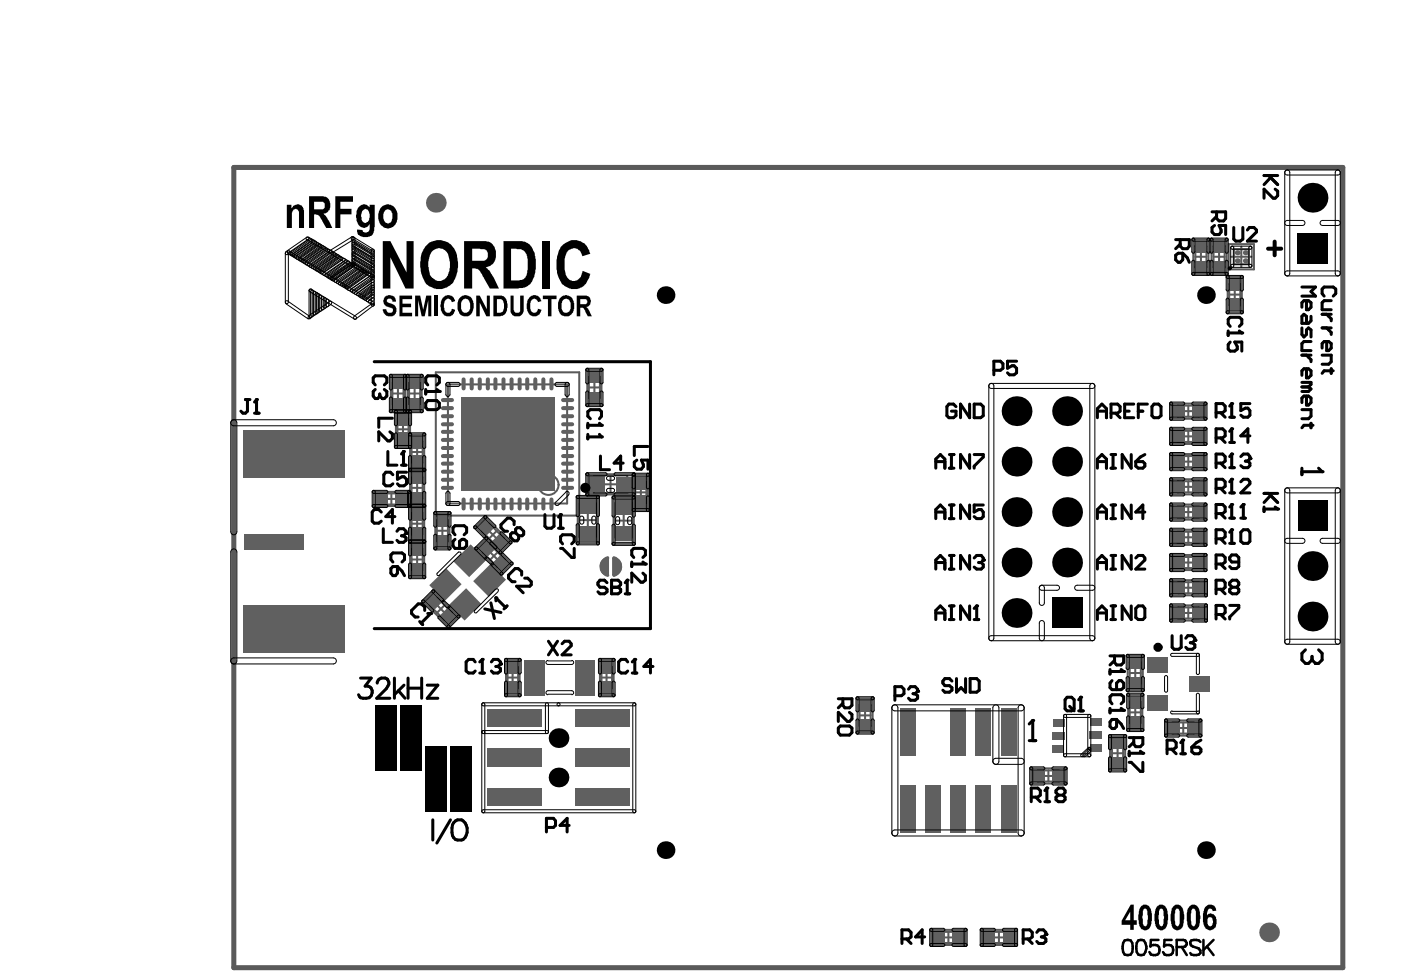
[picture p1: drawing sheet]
<svg xmlns="http://www.w3.org/2000/svg" width="289mm" height="202mm" viewBox="0 0 289 202" stroke-linecap="round" stroke-linejoin="round" font-family="sans-serif">
<g fill="none" stroke="#5a5a5a" stroke-width=".42">
<path d="M246.1 49.4h3.1v7.1h-3.1zM246.5 53h2.3M246.5 50.8h2.3v4.3h-2.3zM247.7 51.8v2.3M249.8 49.4h3.2v7.1h-3.2zM250.3 53h2.3M250.3 50.8h2.3v4.3h-2.3zM251.4 51.8v2.3M253.2 57.1h2.9v7.3h-2.9zM253.4 50.4h5.2v5.2h-5.2zM253.5 58.6h2.3v4.4h-2.3zM253.9 53h4.2"/>
<path d="M254.4 51.4h3.2v3.1h-3.2zM254.6 59.6v2.3M256 50.9v4.1M80.6 77.5h2.9v7.3h-2.9zM80.9 79h2.3v4.4h-2.3zM84 77.5h3v7.3h-3zM84.4 79h2.3v4.4h-2.3zM89.9 76.8h29.6v29.6h-29.6zM92.4 79.3h24.6v24.6h-24.6zM121.1 76.3h2.9v7.3h-2.9zM121.4 79.9h2.3M121.4 77.7h2.3v4.4h-2.3z"/>
<path d="M122.6 78.8v2.3M253.5 60.8h2.3M80.9 81.2h2.3M82 88.6h2.3M82 86.4h2.3v4.3h-2.3zM82.1 80v2.3M83.1 87.4v2.3M84.4 81.2h2.3M84.6 97h2.9v7.3h-2.9zM84.6 89.6h2.9v7.3h-2.9v-12h-2.9v7.3h2.9M84.9 93.2h2.3M84.9 91.1h2.3v4.3h-2.3z"/>
<path d="M84.9 98.4h2.3v4.4h-2.3zM85.5 80v2.3M86 92.1v2.3M86 99.5v2.3M102.6 91.6h4.2M104.7 89.5v4.2M122.5 98h6.9v3.8h-6.9zM124 99.9h3.8M125.9 98v3.8M130.7 97.9h2.9v7.3h-2.9M131 99.4h2.3v4.4h-2.3zM241.5 88.5h7.1v3.1h-7.1z"/>
<path d="M241.5 83.2h7.1v3.2h-7.1zM241.5 93.7h7.1v3.1h-7.1zM241.5 98.9h7.1v3.1h-7.1zM242.9 99.3h4.3v2.3h-4.3zM242.9 83.7h4.3v2.3h-4.3zM242.9 88.9h4.3v2.3h-4.3zM242.9 94.1h4.3v2.3h-4.3zM243.9 84.8h2.3M243.9 90h2.3M243.9 95.2h2.3M245.1 83.7v2.3M245.1 88.9v2.3"/>
<path d="M245.1 94.1v2.3M245.1 99.3v2.3M77.1 101.5h7.3v2.9h-7.3zM78.5 101.8h4.4v2.3h-4.4zM79.6 102.9h2.3M80.7 101.8v2.3M84.6 111.8h2.9v7.2h-2.9zM84.6 104.4h2.9v7.3h-2.9zM84.9 115.4h2.3M84.9 108h2.3M84.9 100.6h2.3M84.9 105.8h2.3v4.4h-2.3z"/>
<path d="M84.9 113.2h2.3v4.4h-2.3zM86 106.9v2.3M86 114.3v2.3M89.8 105.8h2.9v7.3h-2.9zM90.1 107.3h2.3v4.4h-2.3zM90.1 109.5h2.3M91.2 108.3v2.3M99.4 109.6l1.5-1.6 3 3-1.5 1.6zM99.6 113.9l1.5-1.5 3 3-1.5 1.6zM100.3 111l-2.1 2.1 5.2 5.2 2.1-2.1-7.5-7.5 2.1-2 5.2 5.2-2.1 2M100.8 109.5l1.7 1.6M101 113.8l1.7 1.7"/>
<path d="M102.5 109.5l-1.7 1.6M102.7 113.8l-1.7 1.7M119.1 102.5h4.2v9.6h-4.2zM119.4 107.3h3.7M119.4 103.9h3.7v6.8h-3.7zM121.2 105.4v3.8M126.7 107.4h3.8M126.7 103.9h3.8v6.9h-3.8zM128.6 105.5v3.7M130.7 102h-9.6v-4.2h9.6v14.4h-4.2v-9.6h4.2M131 101.6h2.3M132.2 100.4v2.3"/>
<path d="M241.5 104.1h7.1v3.1h-7.1zM241.5 109.3h7.1v3.1h-7.1zM241.5 114.5h7.1v3.1h-7.1zM241.5 119.7h7.2v3.1h-7.2zM242.9 104.5h4.3v2.3h-4.3zM242.9 109.7h4.3v2.3h-4.3zM242.9 114.9h4.3v2.3h-4.3zM243.9 116h2.3M243.9 105.6h2.3M243.9 110.8h2.3M243.9 100.4h2.3M245.1 104.5v2.3"/>
<path d="M245.1 109.7v2.3M245.1 114.9v2.3M87.3 124l2.1-2 5.2 5.2-2.1 2zM88.6 124.9l1.6-1.6 3 3-1.6 1.6zM90.1 124.8l1.7 1.6M91.8 124.8l-1.7 1.6M104.4 136.1h2.8v7.3h-2.8zM104.7 139.8h2.2M104.7 137.6h2.2v4.3h-2.2zM105.7 138.6v2.3M123.7 136.1h2.8v7.3h-2.8zM124 139.8h2.2"/>
<path d="M124 137.6h2.2v4.3h-2.2zM125.1 138.6v2.3M232.6 135.3h3.1v7.1h-3.1zM233 138.8h2.3M233 136.6h2.3v4.4h-2.3zM234.1 137.7v2.3M241.5 124.9h7.2v3.1h-7.2zM243 120.1h4.2v2.3h-4.2zM243 125.3h4.2v2.3h-4.2zM244 121.2h2.2M244 126.4h2.2M245.1 120.1v2.3"/>
<path d="M245.1 125.3v2.3M176.8 144h3.2v7.1h-3.2zM177.3 147.6h2.2M177.3 145.4h2.2v4.4h-2.2zM178.4 146.4v2.3M212.7 158.5h7.1v3.1h-7.1zM214 158.9h4.4v2.3h-4.4zM216.2 158.9v2.3M228.9 151.8h3.1v7.1h-3.1zM229.3 155.4h2.3M229.3 153.2h2.3v4.4h-2.3zM230.5 154.2v2.3"/>
<path d="M232.7 143.3h2.9v7.3h-2.9zM233 146.9h2.3M233 144.8h2.3v4.3h-2.3zM234.1 145.8v2.3M240.5 148.6h7.1v3.1h-7.1zM241.8 149h4.4v2.3h-4.4zM242.9 150.2h2.3M244 149v2.3M215.1 160.1h2.3M192 191.8h7.1v3.1h-7.1zM193.4 192.2h4.4v2.3h-4.4zM194.4 193.4h2.3"/>
<path d="M195.6 192.2v2.3M202.5 191.8h7v3.1h-7zM203.8 192.2h4.4v2.3h-4.4zM204.9 193.4h2.2M206 192.2v2.3"/>
<circle cx="113.1" cy="100" r="2.08"/>
</g>
<path d="M48.2 34.5h228.7v165.1h-228.7z" fill="none" stroke="#5a5a5a" stroke-width="1"/>
<g fill="#606060">
<path d="M126.2 115.1l.3-.3a2.14 2.14 0 0 1 1.7 2 2.14 2.14 0 0 1-1.6 2.1l-.4-.3z"/>
<path d="M124.1 115.5l1.2-.7 .3 .3v3.5l-.3 .3a2.12 2.12 0 0 1-1.2-3.4z"/>
</g>
<path d="M125.3 115a1.87 1.87 0 0 0-1.4 1.9 1.87 1.87 0 0 0 1.4 1.8M126.6 115a1.87 1.87 0 0 1 1.4 1.9 1.87 1.87 0 0 1-1.4 1.8" fill="none" stroke="#606060" stroke-width=".62"/>
<g fill="#000">
<circle cx="270.7" cy="40.8" r="3.1"/>
<circle cx="137.3" cy="60.9" r="1.82"/>
<circle cx="248.7" cy="60.9" r="1.82"/>
<circle cx="97.2" cy="99" r="1.3"/>
<circle cx="97.2" cy="84.2" r="1.3"/>
<circle cx="97.2" cy="89.2" r="1.27"/>
<circle cx="97.2" cy="94.1" r="1.27"/>
<circle cx="102.1" cy="99" r="1.28"/>
<circle cx="102.1" cy="84.2" r="1.28"/>
<circle cx="102.2" cy="89.2" r="1.25"/>
<circle cx="102.2" cy="94.1" r="1.25"/>
<circle cx="107" cy="99" r="1.28"/>
<circle cx="107" cy="84.2" r="1.28"/>
<circle cx="107.1" cy="89.2" r="1.25"/>
<circle cx="107.1" cy="94.1" r="1.25"/>
<circle cx="112" cy="99" r="1.3"/>
<circle cx="112" cy="84.2" r="1.3"/>
<circle cx="112" cy="89.2" r="1.27"/>
<circle cx="112" cy="94.1" r="1.27"/>
<circle cx="209.6" cy="95.2" r="3.1"/>
<circle cx="209.6" cy="84.8" r="3.1"/>
<circle cx="220.1" cy="95.2" r="3.1"/>
<circle cx="220.1" cy="84.8" r="3.1"/>
<circle cx="209.6" cy="116" r="3.1"/>
<circle cx="209.6" cy="105.6" r="3.1"/>
<circle cx="220.1" cy="105.6" r="3.1"/>
<circle cx="220.1" cy="116" r="3.1"/>
<circle cx="270.7" cy="116.8" r="3.1"/>
<circle cx="209.6" cy="126.4" r="3.1"/>
<circle cx="270.7" cy="127.2" r="3.1"/>
<circle cx="115.2" cy="152.2" r="2.03"/>
<circle cx="115.2" cy="160.4" r="2.03"/>
<circle cx="137.3" cy="175.4" r="1.82"/>
<circle cx="248.7" cy="175.4" r="1.82"/>
</g>
<g fill="#000">
<path d="M267.6 48.1h6.2v6.2h-6.2z" fill-rule="evenodd"/>
<path d="M267.7 103.2h6.1v6.3h-6.1z" fill-rule="evenodd"/>
<path d="M216.9 123.3h6.3v6.3h-6.3z" fill-rule="evenodd"/>
</g>
<g fill="#606060">
<path d="M81 82.1h2.1v2.4h-2.1z" fill-rule="evenodd"/>
<path d="M87.8 124l1.6-1.5 1.7 1.8-1.5 1.5z" fill-rule="evenodd"/>
<path d="M85 116.2h2.1v2.4h-2.1z" fill-rule="evenodd"/>
<path d="M85 108.6h2.1v2.6h-2.1z" fill-rule="evenodd"/>
<path d="M85 104.8h2.1v2.6h-2.1z" fill-rule="evenodd"/>
<path d="M85 97.4h2.1v2.4h-2.1z" fill-rule="evenodd"/>
<path d="M85 90h2.1v2.6h-2.1z" fill-rule="evenodd"/>
<path d="M84.5 82.1h2v2.4h-2z" fill-rule="evenodd"/>
<path d="M92.6 124.8l3.5-3.5 3.2 3.3-3.5 3.4z" fill-rule="evenodd"/>
<path d="M104.8 140.6h2v2.4h-2z" fill-rule="evenodd"/>
<path d="M101.6 116l1.6-1.5 1.8 1.7-1.6 1.6z" fill-rule="evenodd"/>
<path d="M121.5 98.2h3.2v3.3h-3.2z" fill-rule="evenodd"/>
<path d="M121.5 80.9h2.1v2.3h-2.1z" fill-rule="evenodd"/>
<path d="M127.2 98.3h3.1v3.3h-3.1z" fill-rule="evenodd"/>
<path d="M131.1 98.3h2.1v2.6h-2.1z" fill-rule="evenodd"/>
<path d="M177.3 148.4h2.2v2.4h-2.2z" fill-rule="evenodd"/>
<path d="M196.4 192.2h2.5v2.3h-2.5z" fill-rule="evenodd"/>
<path d="M192.3 192.2h2.5v2.3h-2.5z" fill-rule="evenodd"/>
<path d="M202.7 192.2h2.5v2.3h-2.5z" fill-rule="evenodd"/>
<path d="M212.9 158.9h2.5v2.3h-2.5z" fill-rule="evenodd"/>
<path d="M229.3 156.2h2.3v2.4h-2.3z" fill-rule="evenodd"/>
<path d="M244.8 149h2.5v2.3h-2.5z" fill-rule="evenodd"/>
<path d="M245.4 139.4h4.1v3.2h-4.1z" fill-rule="evenodd"/>
<path d="M245.9 125.3h2.5v2.3h-2.5z" fill-rule="evenodd"/>
<path d="M245.9 114.9h2.5v2.3h-2.5z" fill-rule="evenodd"/>
<path d="M245.9 104.5h2.5v2.3h-2.5z" fill-rule="evenodd"/>
<path d="M245.9 99.3h2.5v2.3h-2.5z" fill-rule="evenodd"/>
<path d="M245.9 88.9h2.5v2.3h-2.5z" fill-rule="evenodd"/>
<path d="M245.9 83.7h2.5v2.3h-2.5z" fill-rule="evenodd"/>
<path d="M246.5 49.7h2.3v2.4h-2.3z" fill-rule="evenodd"/>
<path d="M253.6 57.5h2.1v2.4h-2.1z" fill-rule="evenodd"/>
<path d="M77.4 101.9h2.5v2.1h-2.5z" fill-rule="evenodd"/>
<path d="M81 77.8h2.1v2.4h-2.1z" fill-rule="evenodd"/>
<path d="M85 112.2h2.1v2.4h-2.1z" fill-rule="evenodd"/>
<path d="M85 101.5h2.1v2.4h-2.1z" fill-rule="evenodd"/>
<path d="M85 93.9h2.1v2.6h-2.1z" fill-rule="evenodd"/>
<path d="M84.5 77.8h2v2.4h-2z" fill-rule="evenodd"/>
</g>
<g fill="#606060">
<circle cx="127.3" cy="116.9" r=".42"/>
<circle cx="255.2" cy="52.1" r=".52"/>
<circle cx="256.8" cy="52.1" r=".52"/>
</g>
<path d="M95.6 78.3v1.8M97.3 78.3v1.8M98.9 78.3v1.8M95.6 103v1.9M97.3 103v1.9M98.9 103v1.9" fill="none" stroke="#606060" stroke-width=".83"/>
<path d="M104.8 136.5h2v2.4h-2z" fill-rule="evenodd" fill="#606060"/>
<path d="M102.2 103v1.9M103.8 103v1.9M105.5 103v1.9M107.2 103v1.9" fill="none" stroke="#606060" stroke-width=".83"/>
<path d="M101.4 111.7l1.6-1.6 1.8 1.8-1.6 1.5z" fill-rule="evenodd" fill="#606060"/>
<path d="M102.2 78.3v1.8M103.8 78.3v1.8M105.5 78.3v1.8M107.2 78.3v1.8M110.4 78.3v1.8M112.1 78.3v1.8M113.7 78.3v1.8M110.4 103v1.9M112.1 103v1.9M113.7 103v1.9" fill="none" stroke="#606060" stroke-width=".83"/>
<g fill="#606060">
<path d="M118.6 136.1h4.1v7.3h-4.1z" fill-rule="evenodd"/>
<path d="M119.6 103h3.3v3h-3.3z" fill-rule="evenodd"/>
<path d="M119.6 108.5h3.3v3.1h-3.3z" fill-rule="evenodd"/>
<path d="M121.5 76.6h2.1v2.4h-2.1z" fill-rule="evenodd"/>
<path d="M131.1 102.2h2.1v2.6h-2.1z" fill-rule="evenodd"/>
<path d="M127 108.5h3.3v3.1h-3.3z" fill-rule="evenodd"/>
<path d="M127 103h3.3v3.1h-3.3z" fill-rule="evenodd"/>
<path d="M177.3 144.3h2.2v2.4h-2.2z" fill-rule="evenodd"/>
<path d="M185.6 146h3.1v9.8h-3.1z" fill-rule="evenodd"/>
<path d="M196 146h3.1v9.8h-3.1z" fill-rule="evenodd"/>
<path d="M201.2 146h3.1v9.8h-3.1z" fill-rule="evenodd"/>
<path d="M229.3 152.1h2.3v2.4h-2.3z" fill-rule="evenodd"/>
<path d="M236.7 143.4h4.2v3.1h-4.2z" fill-rule="evenodd"/>
<path d="M236.7 135.6h4.2v3.1h-4.2z" fill-rule="evenodd"/>
<path d="M245.9 109.7h2.5v2.3h-2.5z" fill-rule="evenodd"/>
<path d="M245.9 120.1h2.5v2.3h-2.5z" fill-rule="evenodd"/>
<path d="M245.9 94.1h2.5v2.3h-2.5z" fill-rule="evenodd"/>
<path d="M246.5 53.8h2.3v2.4h-2.3z" fill-rule="evenodd"/>
<path d="M253.6 61.6h2.1v2.4h-2.1z" fill-rule="evenodd"/>
<path d="M185.6 162h3.1v9.8h-3.1z" fill-rule="evenodd"/>
<path d="M196 162h3.1v9.8h-3.1z" fill-rule="evenodd"/>
<path d="M201.2 162h3.1v9.8h-3.1z" fill-rule="evenodd"/>
<path d="M90.2 106.2h2.1v2.4h-2.1z" fill-rule="evenodd"/>
</g>
<g fill="#606060">
<circle cx="255.2" cy="53.8" r=".52"/>
<circle cx="256.8" cy="53.8" r=".52"/>
</g>
<path d="M91.3 97.3h1.9M91.3 99h1.9M91.3 89.1h1.9M91.3 90.7h1.9M91.3 92.4h1.9M91.3 94.1h1.9M91.3 100.6h1.9" fill="none" stroke="#606060" stroke-width=".83"/>
<path d="M82.1 89.2h2.1v2.6h-2.1z" fill-rule="evenodd" fill="#606060"/>
<path d="M91.3 82.5h1.9M91.3 84.2h1.9M91.3 85.8h1.9" fill="none" stroke="#606060" stroke-width=".83"/>
<g fill="#606060">
<path d="M100.5 162.7h11.2v3.6h-11.2z" fill-rule="evenodd"/>
<path d="M100.5 154.4h11.2v3.8h-11.2z" fill-rule="evenodd"/>
<path d="M100.5 146.3h11.2v3.7h-11.2z" fill-rule="evenodd"/>
<path d="M124.1 140.6h2v2.4h-2z" fill-rule="evenodd"/>
<path d="M98.5 108.7l1.6-1.5 1.8 1.8-1.6 1.5z" fill-rule="evenodd"/>
</g>
<circle cx="124.7" cy="116.9" r=".42" fill="#606060"/>
<path d="M116.1 99h1.9M116.1 97.3h1.9M116.1 94.1h1.9M116.1 92.4h1.9M116.1 90.7h1.9M116.1 89.1h1.9M116.1 85.8h1.9M116.1 84.2h1.9M116.1 82.5h1.9M116.1 100.6h1.9" fill="none" stroke="#606060" stroke-width=".83"/>
<g fill="#606060">
<path d="M206.8 192.2h2.5v2.3h-2.5z" fill-rule="evenodd"/>
<path d="M217 158.9h2.5v2.3h-2.5z" fill-rule="evenodd"/>
<path d="M217 151h2.5v1.6h-2.5z" fill-rule="evenodd"/>
<path d="M217.1 148.3h2.4v1.6h-2.4z" fill-rule="evenodd"/>
<path d="M224.9 148.2h2.3v1.6h-2.3z" fill-rule="evenodd"/>
<path d="M224.7 150.9h2.5v1.6h-2.5z" fill-rule="evenodd"/>
<path d="M233.1 147.8h2.1v2.4h-2.1z" fill-rule="evenodd"/>
<path d="M240.7 149h2.5v2.3h-2.5z" fill-rule="evenodd"/>
<path d="M233 139.7h2.3v2.3h-2.3z" fill-rule="evenodd"/>
<path d="M241.8 125.3h2.5v2.3h-2.5z" fill-rule="evenodd"/>
<path d="M241.7 114.9h2.5v2.3h-2.5z" fill-rule="evenodd"/>
<path d="M241.7 104.5h2.5v2.3h-2.5z" fill-rule="evenodd"/>
<path d="M241.7 99.3h2.5v2.3h-2.5z" fill-rule="evenodd"/>
<path d="M241.7 88.9h2.5v2.3h-2.5z" fill-rule="evenodd"/>
<path d="M241.7 83.7h2.5v2.3h-2.5z" fill-rule="evenodd"/>
<path d="M250.3 49.7h2.3v2.4h-2.3z" fill-rule="evenodd"/>
<path d="M88.5 120.7l3.6-3.4 3.1 3.2-3.4 3.4z" fill-rule="evenodd"/>
<path d="M90.2 110.3h2.1v2.4h-2.1z" fill-rule="evenodd"/>
<path d="M90.7 127l1.6-1.6 1.7 1.8-1.5 1.5z" fill-rule="evenodd"/>
<path d="M81.5 101.9h2.5v2.1h-2.5z" fill-rule="evenodd"/>
</g>
<path d="M91.3 87.5h1.9M91.3 95.6h1.9" fill="none" stroke="#606060" stroke-width=".83"/>
<g fill="#606060">
<path d="M82.1 85.3h2.1v2.6h-2.1z" fill-rule="evenodd"/>
<path d="M124.1 136.5h2v2.4h-2z" fill-rule="evenodd"/>
<path d="M108.2 136.1h4.2v7.3h-4.2z" fill-rule="evenodd"/>
</g>
<circle cx="89.9" cy="41.8" r="2.03" fill="#606060"/>
<path d="M100.6 103v1.9M108.7 103v1.9" fill="none" stroke="#606060" stroke-width=".83"/>
<g fill="#606060">
<path d="M97.6 119.9l3.5-3.6 3.3 3.3-3.6 3.5z" fill-rule="evenodd"/>
<path d="M98.7 113.1l1.6-1.5 1.8 1.7-1.6 1.6z" fill-rule="evenodd"/>
</g>
<path d="M100.6 78.3v1.8M108.7 78.3v1.8M116.1 95.6h1.9M116.1 87.5h1.9" fill="none" stroke="#606060" stroke-width=".83"/>
<g fill="#606060">
<path d="M206.4 146h3.1v9.8h-3.1z" fill-rule="evenodd"/>
<path d="M217 153.7h2.4v1.6h-2.4z" fill-rule="evenodd"/>
<path d="M224.7 153.6h2.4v1.6h-2.4z" fill-rule="evenodd"/>
<path d="M233.1 143.7h2.1v2.4h-2.1z" fill-rule="evenodd"/>
<path d="M233 135.6h2.3v2.4h-2.3z" fill-rule="evenodd"/>
<path d="M241.7 109.7h2.5v2.3h-2.5z" fill-rule="evenodd"/>
<path d="M241.8 120.1h2.5v2.3h-2.5z" fill-rule="evenodd"/>
<path d="M241.7 94.1h2.5v2.3h-2.5z" fill-rule="evenodd"/>
<path d="M250.3 53.8h2.3v2.4h-2.3z" fill-rule="evenodd"/>
<path d="M190.8 162h3.1v9.8h-3.1z" fill-rule="evenodd"/>
<path d="M206.4 162h3.1v9.8h-3.1z" fill-rule="evenodd"/>
<path d="M118.7 162.7h11.3v3.6h-11.3z" fill-rule="evenodd"/>
<path d="M118.7 154.4h11.3v3.8h-11.3z" fill-rule="evenodd"/>
<path d="M118.7 146.3h11.3v3.7h-11.3z" fill-rule="evenodd"/>
<path d="M50.3 110.2h12.3v3.1h-12.3z" fill-rule="evenodd"/>
<path d="M50.3 88.8h20.8v9.9h-20.8z" fill-rule="evenodd"/>
<path d="M93.5 115.8l3.6-3.5 3.2 3.2-3.5 3.5z" fill-rule="evenodd"/>
<path d="M50.3 124.8h20.8v9.9h-20.8z" fill-rule="evenodd"/>
<path d="M95 81.9h19.4v19.4h-19.4z" fill-rule="evenodd"/>
</g>
<circle cx="261.7" cy="192.3" r="2.03" fill="#606060"/>
<g fill="none" stroke="#000" stroke-width=".21">
<path d="M265 35.3a.52 .52 0 0 1 .6-.2 .52 .52 0 0 1 .4 .5v20.8a.52 .52 0 0 1-.5 .5 .52 .52 0 0 1-.5-.5zM265 35.3l.5-.2h10.4a.52 .52 0 0 1 .5 .5 .52 .52 0 0 1-.5 .5h-10.4a.52 .52 0 0 1-.5-.8zM275.4 35.3a.52 .52 0 0 1 .6-.2 .52 .52 0 0 1 .4 .5v20.8a.52 .52 0 0 1-.5 .5 .52 .52 0 0 1-.5-.5zM58.9 52.1l.1-.1a.31 .31 0 0 1 .5 .2v10.1a.31 .31 0 0 1-.3 .3 .31 .31 0 0 1-.4-.3zM59 52a.31 .31 0 0 0-.1 .4 .31 .31 0 0 0 .4 .1M59.4 52.3l17.3 10.4M59.7 51.8l17.3 10.4M59.7 52a.31 .31 0 0 0-.1 .4 .31 .31 0 0 0 .5 .1M59.7 51.8a.31 .31 0 0 0-.4 .1 .31 .31 0 0 0 .1 .4M60 52.2a.31 .31 0 0 0-.1 .4 .31 .31 0 0 0 .5 .1M60.4 52.4a.31 .31 0 0 0 0 .4 .31 .31 0 0 0 .4 .1M60.7 52.6a.31 .31 0 0 0 0 .4 .31 .31 0 0 0 .4 .1"/>
<path d="M61.2 52.9a.31 .31 0 0 0-.1 .4 .31 .31 0 0 0 .4 .1M61.6 53.1a.31 .31 0 0 0-.1 .5 .31 .31 0 0 0 .4 0M61.9 53.3a.31 .31 0 0 0-.1 .5 .31 .31 0 0 0 .5 0M62.3 53.5a.31 .31 0 0 0-.1 .5 .31 .31 0 0 0 .5 0M62.6 53.7a.31 .31 0 0 0-.1 .5 .31 .31 0 0 0 .5 .1M63.2 49a.31 .31 0 0 1 .5 0 .31 .31 0 0 1-.1 .5M63.3 48.9l-4.4 3M63.3 49.4l9.2 5.5M63.5 54.3a.31 .31 0 0 0-.1 .4 .31 .31 0 0 0 .4 .1M63.6 48.9a.31 .31 0 0 0-.4 .2 .31 .31 0 0 0 .1 .4M63.6 49.4l-4.2 3M63.6 48.9l9.2 5.5"/>
<path d="M63.7 49.2l-4 2.8M63.8 49.3a.31 .31 0 0 1 .4 0 .31 .31 0 0 1-.1 .5M63.8 59.8l.1-.1a.31 .31 0 0 1 .5 .2v5.3a.31 .31 0 0 1-.3 .4 .31 .31 0 0 1-.4-.4zM63.9 54.6a.31 .31 0 0 0-.1 .4 .31 .31 0 0 0 .4 .1M64.1 49.7l-4 2.8M64.1 49.4l-4 2.8M64.1 49.4a.31 .31 0 0 1 .4 .1 .31 .31 0 0 1-.1 .4M64.1 60l.1-.1a.31 .31 0 0 1 .5 .2v4.8a.31 .31 0 0 1-.3 .3 .31 .31 0 0 1-.3-.3zM64.2 59.6l9.1 5.6M64.2 59.7a.31 .31 0 0 0-.4 .1 .31 .31 0 0 0 .1 .4M64.3 54.8a.31 .31 0 0 0-.1 .4 .31 .31 0 0 0 .4 .1M64.5 49.6l-4.1 2.8"/>
<path d="M64.5 49.9l-4.1 2.9M64.5 49.6a.31 .31 0 0 1 .4 .1 .31 .31 0 0 1 0 .4M64.7 55a.31 .31 0 0 0-.1 .4 .31 .31 0 0 0 .5 .1M64.8 49.8l-4.1 2.8M64.8 50.2l-4.1 2.8M64.8 49.8a.31 .31 0 0 1 .4 .1 .31 .31 0 0 1 0 .4M65.1 55.3a.31 .31 0 0 0-.1 .4 .31 .31 0 0 0 .5 .1M65.2 50l-4.1 2.9M65.2 50.4l-4.1 2.8M65.2 50.1a.31 .31 0 0 1 .5 .1 .31 .31 0 0 1-.1 .4M65.4 55.4a.31 .31 0 0 0 0 .4 .31 .31 0 0 0 .4 .1M65.5 50.6l-3.9 2.8"/>
<path d="M65.6 50.3l-4 2.9M65.6 50.3a.31 .31 0 0 1 .5 .1 .31 .31 0 0 1-.1 .4M65.8 55.7a.31 .31 0 0 0 0 .5 .31 .31 0 0 0 .4 0M65.9 50.5l-4 2.9M65.9 50.8l-3.9 2.9M66 50.5a.31 .31 0 0 1 .4 .1 .31 .31 0 0 1-.1 .4M66.2 55.9a.31 .31 0 0 0-.1 .5 .31 .31 0 0 0 .4 0M66.3 50.8l-4 2.8M66.3 51l-4 2.9M66.4 50.7a.31 .31 0 0 1 .4 .1 .31 .31 0 0 1-.1 .4M66.7 51.3l-4 2.8M66.7 51l-4 2.8"/>
<path d="M66.7 56.2a.31 .31 0 0 0-.1 .5 .31 .31 0 0 0 .4 .1M66.7 50.9a.31 .31 0 0 1 .4 .1 .31 .31 0 0 1-.1 .4M67.1 51.2l-4.1 2.8M67.1 51.5l-4.1 2.8M67.1 56.5a.31 .31 0 0 0-.1 .4 .31 .31 0 0 0 .5 .1M67.1 51.2a.31 .31 0 0 1 .4 .1 .31 .31 0 0 1 0 .5M67.5 51.7l-4.1 2.9a.31 .31 0 0 1-.4-.1 .31 .31 0 0 1 0-.4M67.5 51.4l-4.1 2.9M67.5 56.8a.31 .31 0 0 0-.1 .4 .31 .31 0 0 0 .5 .1M67.5 51.5a.31 .31 0 0 1 .5 0 .31 .31 0 0 1-.1 .5M67.8 57a.31 .31 0 0 0-.1 .4 .31 .31 0 0 0 .5 .1M67.9 51.9l-4.1 2.9"/>
<path d="M67.9 51.7a.31 .31 0 0 0-.1 .4 .31 .31 0 0 0 .5 .1M68 51.7a.31 .31 0 0 1 .5 0 .31 .31 0 0 1-.1 .5M68.2 57.2a.31 .31 0 0 0 0 .4 .31 .31 0 0 0 .4 .1M68.3 51.9l-4 2.9M68.3 52.1l-4 2.9M68.3 52a.31 .31 0 0 1 .5 .1 .31 .31 0 0 1-.1 .4M68.4 57.3a.31 .31 0 0 0-.1 .4 .31 .31 0 0 0 .4 .1M68.6 57.4a.31 .31 0 0 0-.1 .4 .31 .31 0 0 0 .4 .1M68.7 52.2l-4 2.8M68.7 52.4l-4 3M68.8 52.2a.31 .31 0 0 1 .4 .1 .31 .31 0 0 1-.1 .4M69 52.8l-3.9 2.8"/>
<path d="M69.1 57.7a.31 .31 0 0 0-.1 .4 .31 .31 0 0 0 .4 .1M69.1 52.4a.31 .31 0 0 1 .4 .1 .31 .31 0 0 1-.1 .4M69.2 52.4l-4.1 2.9M69.5 52.6l-4.1 2.9M69.5 53l-4.1 2.8M69.5 57.9a.31 .31 0 0 0-.1 .4 .31 .31 0 0 0 .5 .1M69.5 52.6a.31 .31 0 0 1 .4 .1 .31 .31 0 0 1 0 .4M69.8 53.2l-4 2.8M69.9 52.9l-4.1 2.9M69.9 58.2a.31 .31 0 0 0-.1 .5 .31 .31 0 0 0 .5 0M69.9 52.9a.31 .31 0 0 1 .4 .1 .31 .31 0 0 1 0 .4M70.2 53.1l-4 2.9"/>
<path d="M70.2 53.1a.31 .31 0 0 1 .5 .1 .31 .31 0 0 1-.1 .4M70.3 53.4l-4.1 2.8M70.3 58.4a.31 .31 0 0 0 0 .5 .31 .31 0 0 0 .4 0M70.6 53.6l-4 2.8M70.7 53.4l-4 2.8M70.7 58.6a.31 .31 0 0 0 0 .5 .31 .31 0 0 0 .4 0M70.7 53.3a.31 .31 0 0 1 .5 .1 .31 .31 0 0 1-.1 .4M71 53.9l-3.9 2.8M71.1 53.7l-4 2.8M71.2 58.8a.31 .31 0 0 0-.1 .5 .31 .31 0 0 0 .4 .1M71.2 53.6a.31 .31 0 0 1 .4 .1 .31 .31 0 0 1-.1 .5M71.4 59.1a.31 .31 0 0 0-.1 .4 .31 .31 0 0 0 .4 .1"/>
<path d="M71.4 54.1l-3.9 2.9M71.5 53.9l-4 2.8M71.6 53.9a.31 .31 0 0 1 .4 0 .31 .31 0 0 1-.1 .5M71.8 59.4a.31 .31 0 0 0-.1 .4 .31 .31 0 0 0 .4 .1M71.9 54.4l-4 2.8M72 54.2l-4.1 2.7M72 54.3a.31 .31 0 0 1 .4 0 .31 .31 0 0 1-.1 .5M72.2 54.3a.31 .31 0 0 1 .4 0 .31 .31 0 0 1 0 .5M72.3 54.3l-4.1 2.8M72.4 54.7l-4.2 2.7M72.4 59.7a.31 .31 0 0 0-.1 .4 .31 .31 0 0 0 .5 .1M72.5 54.4l-4.2 2.8"/>
<path d="M72.5 48.9l-4.5 2.8-4.1 2.8M72.5 49.4l4.2 2.5M72.5 54.5a.31 .31 0 0 1 .5 .1 .31 .31 0 0 1-.1 .4M72.5 48.8a.31 .31 0 0 1 .5 .1 .31 .31 0 0 1-.1 .5M72.6 54.8l-4.1 2.8M72.6 49.1l.1-.2a.31 .31 0 0 1 .5 .3v5.2a.31 .31 0 0 1-.3 .3 .31 .31 0 0 1-.3-.3zM72.7 54.4l-4.2 2.9M72.7 54.9l4 2.4M72.7 54.2l4.3 2.6M72.7 54.7l4 2.4-4 2.8M72.7 49.9l4 2.4M72.7 50.6l4 2.4"/>
<path d="M72.7 50.9l4 2.4M72.7 51.4l4 2.4M72.7 51.9l4 2.4M72.7 52.8l4 2.5M72.7 53.3l4 2.4M72.7 53.8l4 2.4M72.7 52.4l4 2.4M72.7 54.4a.31 .31 0 0 1 .5 0 .31 .31 0 0 1-.1 .5l-4.1 2.7M72.8 54.9l-4.1 2.8M72.9 54.5a.31 .31 0 0 1 .1 .4 .31 .31 0 0 1-.5 .1M72.9 48.8a.31 .31 0 0 0-.5 .1 .31 .31 0 0 0 .1 .5M72.9 49.4l-4.6 2.8"/>
<path d="M72.9 48.9l4.1 2.5M73 54.9l-4.1 3M73 53.6l4 2.5M73 54.2l4 2.4M73 49.4l4 2.4M73 49.9l4 2.5M73 50.4l4 2.4M73 50.9l4 2.4M73 51.3l4 2.5M73 52.2l4 2.4M73 52.8l4 2.3M73 53.3l4 2.4"/>
<path d="M73 51.9l4 2.4M73.1 54.4a.31 .31 0 0 0-.5 .1 .31 .31 0 0 0 .1 .4M73.1 53.6a.31 .31 0 0 0-.5 .1 .31 .31 0 0 0 .1 .5M73.1 54.2a.31 .31 0 0 0-.5 .1 .31 .31 0 0 0 .1 .4M73.1 49.5a.31 .31 0 0 0-.5 .1 .31 .31 0 0 0 .1 .4M73.1 50a.31 .31 0 0 0-.5 .1 .31 .31 0 0 0 .1 .4M73.1 50.4a.31 .31 0 0 0-.5 .1 .31 .31 0 0 0 .1 .4M73.1 50.8a.31 .31 0 0 0-.5 .1 .31 .31 0 0 0 .1 .5M73.1 51.3a.31 .31 0 0 0-.5 .1 .31 .31 0 0 0 .1 .5M73.1 52.3a.31 .31 0 0 0-.5 .1 .31 .31 0 0 0 .1 .4M73.1 52.7a.31 .31 0 0 0-.5 .1 .31 .31 0 0 0 .1 .4M73.1 53.3a.31 .31 0 0 0-.5 .1 .31 .31 0 0 0 .1 .5"/>
<path d="M73.1 52a.31 .31 0 0 0-.5 .1 .31 .31 0 0 0 .1 .4M73.1 54.8a.31 .31 0 0 1 .5 .1 .31 .31 0 0 1-.1 .4M73.5 55l-4 2.9M73.5 55.4l-4 2.8M73.6 55.1a.31 .31 0 0 1 .4 .1 .31 .31 0 0 1-.1 .4M73.9 55.4l-4 2.8M73.9 55.6l-4 2.8M74 55.3a.31 .31 0 0 1 .4 .1 .31 .31 0 0 1-.1 .4M74.4 55.9l-4.1 2.8M74.5 55.6l-4.2 2.9M74.5 55.6a.31 .31 0 0 1 .4 .1 .31 .31 0 0 1 0 .4M74.8 56.1l-4.1 2.9"/>
<path d="M74.8 55.8l-4.1 2.9M74.8 55.8a.31 .31 0 0 1 .4 .1 .31 .31 0 0 1 0 .4M75.2 56.1l-4.1 2.8M75.2 56.3l-4.1 2.9M75.2 56a.31 .31 0 0 1 .5 .1 .31 .31 0 0 1-.1 .4M75.4 56.2l-4 2.9M75.4 56.2a.31 .31 0 0 1 .5 .1 .31 .31 0 0 1-.1 .5M75.5 56.5l-4.1 2.9M75.8 56.7l-4 2.9M75.9 56.5l-4 2.8M76 56.5a.31 .31 0 0 1 .4 0 .31 .31 0 0 1-.1 .5M76.2 57l-4 2.8"/>
<path d="M76.4 56.8l-4 2.8M76.5 56.8a.31 .31 0 0 1 .4 0 .31 .31 0 0 1-.1 .5M76.6 51.6l.1-.2a.31 .31 0 0 1 .5 .3v11.1a.31 .31 0 0 1-.3 .4 .31 .31 0 0 1-.4-.4zM76.7 59.3l-2.2 1.6M76.7 58.8l-2.7 1.9M76.7 58.3l-3.1 2.2M76.7 57.7l-3.5 2.4M76.7 58.8a.31 .31 0 0 1 .4 .1 .31 .31 0 0 1-.1 .5M76.7 58.3a.31 .31 0 0 1 .4 .1 .31 .31 0 0 1-.1 .4M76.7 59.3a.31 .31 0 0 1 .4 0 .31 .31 0 0 1-.1 .5M76.7 57.7a.31 .31 0 0 1 .4 .1 .31 .31 0 0 1-.1 .4M76.7 57.1a.31 .31 0 0 1 .4 .1 .31 .31 0 0 1-.1 .4"/>
<path d="M76.9 57.3l-4.2 2.8M77 57.6l-3.9 2.8a.31 .31 0 0 1-.5-.1 .31 .31 0 0 1 .1-.4M77 59.8l-2.2 1.6M77 59.3l-2.5 1.9M77 58.8l-3 2.2M77 58.2l-3.5 2.5M77 56.8a.31 .31 0 0 1 .1 .4 .31 .31 0 0 1-.4 .1M77 56a.31 .31 0 0 1 .1 .5 .31 .31 0 0 1-.4 .1M77 56.7a.31 .31 0 0 1 .1 .4 .31 .31 0 0 1-.4 .1M77 51.9a.31 .31 0 0 1 .1 .4 .31 .31 0 0 1-.4 .1M77 52.4a.31 .31 0 0 1 .1 .4 .31 .31 0 0 1-.4 .1M77 52.8a.31 .31 0 0 1 .1 .4 .31 .31 0 0 1-.4 .1"/>
<path d="M77 53.3a.31 .31 0 0 1 .1 .4 .31 .31 0 0 1-.4 .2M77 53.7a.31 .31 0 0 1 .1 .5 .31 .31 0 0 1-.4 .1M77 54.7a.31 .31 0 0 1 .1 .4 .31 .31 0 0 1-.4 .1M77 55.2a.31 .31 0 0 1 .1 .4 .31 .31 0 0 1-.4 .1M77 55.7a.31 .31 0 0 1 .1 .4 .31 .31 0 0 1-.4 .1M77 54.4a.31 .31 0 0 1 .1 .4 .31 .31 0 0 1-.4 .1M77 51.4a.31 .31 0 0 1 .1 .5 .31 .31 0 0 1-.4 .1M245.8 56.3l.3-.1h3.1a.31 .31 0 0 1 .3 .3 .31 .31 0 0 1-.3 .3h-3.1a.31 .31 0 0 1-.3-.5zM245.8 53.8l.1-.1a.31 .31 0 0 1 .5 .3v2.5a.31 .31 0 0 1-.3 .3 .31 .31 0 0 1-.3-.3zM245.8 49.3l.3-.2h3.1a.31 .31 0 0 1 .3 .3 .31 .31 0 0 1-.3 .3h-3.1a.31 .31 0 0 1-.3-.4zM245.8 49.3l.1-.1a.31 .31 0 0 1 .5 .2v2.5a.31 .31 0 0 1-.3 .3 .31 .31 0 0 1-.3-.3zM249.5 54a.31 .31 0 0 0-.3-.3 .31 .31 0 0 0-.3 .3v2.5a.31 .31 0 0 0 .3 .3 .31 .31 0 0 0 .3-.3"/>
<path d="M249.5 54a.31 .31 0 0 1 .3-.3 .31 .31 0 0 1 .4 .3v2.5a.31 .31 0 0 1-.4 .3 .31 .31 0 0 1-.3-.3M249.5 49.4a.31 .31 0 0 0-.3-.3 .31 .31 0 0 0-.3 .3v2.5a.31 .31 0 0 0 .3 .3 .31 .31 0 0 0 .3-.3M249.5 49.4a.31 .31 0 0 1 .3-.3 .31 .31 0 0 1 .4 .3v2.5a.31 .31 0 0 1-.4 .3 .31 .31 0 0 1-.3-.3M249.5 49.4v2.5M249.5 54v2.5M249.6 56.3l.2-.1h3.2a.31 .31 0 0 1 .3 .3 .31 .31 0 0 1-.3 .3h-3.2a.31 .31 0 0 1-.2-.5zM249.6 49.3l.2-.2h3.2a.31 .31 0 0 1 .3 .3 .31 .31 0 0 1-.3 .3h-3.2a.31 .31 0 0 1-.2-.4zM252.7 53.8l.1-.1a.31 .31 0 0 1 .5 .3v2.5a.31 .31 0 0 1-.3 .3 .31 .31 0 0 1-.3-.3zM252.7 49.3l.1-.1a.31 .31 0 0 1 .5 .2v2.5a.31 .31 0 0 1-.3 .3 .31 .31 0 0 1-.3-.3zM252.9 57l.1-.1a.31 .31 0 0 1 .5 .2v2.6a.31 .31 0 0 1-.3 .3 .31 .31 0 0 1-.3-.3zM252.9 57l.3-.2h2.9a.31 .31 0 0 1 .3 .3 .31 .31 0 0 1-.3 .3h-2.9a.31 .31 0 0 1-.3-.4zM253.8 54.7l.3-.2h3.8a.31 .31 0 0 1 .3 .3 .31 .31 0 0 1-.3 .3h-3.8a.31 .31 0 0 1-.3-.4z"/>
<path d="M253.8 50.9l.3-.1h3.8a.31 .31 0 0 1 .3 .3 .31 .31 0 0 1-.3 .3h-3.8a.31 .31 0 0 1-.3-.5zM253.8 50.9l.2-.1a.31 .31 0 0 1 .4 .3v3.7a.31 .31 0 0 1-.3 .3 .31 .31 0 0 1-.3-.3zM255.8 57l.1-.1a.31 .31 0 0 1 .5 .2v2.6a.31 .31 0 0 1-.3 .3 .31 .31 0 0 1-.3-.3zM257.6 50.9l.1-.1a.31 .31 0 0 1 .5 .3v3.7a.31 .31 0 0 1-.3 .3 .31 .31 0 0 1-.3-.3zM265 56.1l.5-.2h10.4a.52 .52 0 0 1 .5 .5 .52 .52 0 0 1-.5 .5h-10.4a.52 .52 0 0 1-.5-.8zM265 45.7l.5-.2h3.1a.52 .52 0 0 1 .5 .5 .52 .52 0 0 1-.5 .5h-3.1a.52 .52 0 0 1-.5-.8zM272.3 45.7l.5-.2h3.1a.52 .52 0 0 1 .5 .5 .52 .52 0 0 1-.5 .5h-3.1a.52 .52 0 0 1-.5-.8zM58.9 62.6l4.6 3.2M59.3 62.1a.31 .31 0 0 0-.4 .1 .31 .31 0 0 0 .1 .4M59.4 62.1l4.4 3.1a.31 .31 0 0 1 .1 .4 .31 .31 0 0 1-.4 .1M63.7 65.2a.31 .31 0 0 0-.1 .4 .31 .31 0 0 0 .4 .1M63.8 60.1l9.2 5.7"/>
<path d="M64.6 60.3l.1-.1a.31 .31 0 0 1 .5 .3v4.1a.31 .31 0 0 1-.3 .3 .31 .31 0 0 1-.3-.3zM65 60.5l.1-.1a.31 .31 0 0 1 .5 .3v3.7a.31 .31 0 0 1-.3 .3 .31 .31 0 0 1-.3-.3zM65.3 60.7l.2-.1a.31 .31 0 0 1 .4 .3v3.2a.31 .31 0 0 1-.3 .3 .31 .31 0 0 1-.3-.3zM65.8 61l.1-.1a.31 .31 0 0 1 .4 .3v2.7a.31 .31 0 0 1-.3 .3 .31 .31 0 0 1-.3-.3zM66.3 61.3l.1-.1a.31 .31 0 0 1 .5 .3v2.1a.31 .31 0 0 1-.4 .3 .31 .31 0 0 1-.3-.3zM66.7 61.5l.1-.1a.31 .31 0 0 1 .5 .3v1.6a.31 .31 0 0 1-.3 .3 .31 .31 0 0 1-.3-.3zM67.2 61.9l.1-.2a.31 .31 0 0 1 .5 .3v1a.31 .31 0 0 1-.3 .3 .31 .31 0 0 1-.3-.3zM67.9 62.2a.31 .31 0 0 1 .5 .1 .31 .31 0 0 1-.1 .4M68 62.2l-4.4 2.9M68.3 62.7l-4.4 3M73.2 60.2a.31 .31 0 0 0 0 .4 .31 .31 0 0 0 .4 .1M73.4 65.3a.31 .31 0 0 1 .1 .4 .31 .31 0 0 1-.4 .1"/>
<path d="M73.7 60.4a.31 .31 0 0 0-.1 .4 .31 .31 0 0 0 .4 .1M74.1 60.7a.31 .31 0 0 0-.1 .5 .31 .31 0 0 0 .4 0M74.4 60.9a.31 .31 0 0 0-.1 .5 .31 .31 0 0 0 .5 0M74.8 61.1a.31 .31 0 0 0-.1 .5 .31 .31 0 0 0 .5 0M75.1 61.3a.31 .31 0 0 0-.1 .5 .31 .31 0 0 0 .5 .1M75.6 61.7a.31 .31 0 0 0 0 .4 .31 .31 0 0 0 .4 .1M76 62a.31 .31 0 0 0 0 .4 .31 .31 0 0 0 .4 .1M76.7 61.5l-.6 .4M76.7 60.9l-1.1 .7M76.7 62.6l-3.7 2.6M76.7 60.2l-1.6 1.2M76.7 61.5a.31 .31 0 0 1 .4 0 .31 .31 0 0 1 0 .4"/>
<path d="M76.7 60.8a.31 .31 0 0 1 .4 .1 .31 .31 0 0 1-.1 .4M76.7 60.3a.31 .31 0 0 1 .4 .1 .31 .31 0 0 1-.1 .4M76.7 62.6a.31 .31 0 0 1 .4 .1 .31 .31 0 0 1-.1 .4M77 63.1l-3.6 2.7a.31 .31 0 0 1-.4-.1 .31 .31 0 0 1 0-.4M77 62l-.6 .4M77 61.4l-1 .7M77 60.4l-1.8 1.3M77 60.8l-1.5 1.1M77 62.3a.31 .31 0 0 1 .1 .4 .31 .31 0 0 1-.4 .1M77 60.3a.31 .31 0 0 0 .1-.4 .31 .31 0 0 0-.4-.1l-1.9 1.4M80.3 77.4l.2-.1a.31 .31 0 0 1 .4 .2v2.6a.31 .31 0 0 1-.3 .3 .31 .31 0 0 1-.3-.3zM80.3 77.4l.3-.2h2.9a.31 .31 0 0 1 .3 .3 .31 .31 0 0 1-.3 .3h-2.9a.31 .31 0 0 1-.3-.4z"/>
<path d="M83.3 77.4l.1-.1a.31 .31 0 0 1 .4 .2v2.6a.31 .31 0 0 1-.3 .3 .31 .31 0 0 1-.3-.3zM83.8 77.4l.2-.2h3a.31 .31 0 0 1 .3 .3 .31 .31 0 0 1-.3 .3h-3a.31 .31 0 0 1-.2-.4zM83.8 77.4l.1-.1a.31 .31 0 0 1 .5 .2v2.6a.31 .31 0 0 1-.4 .3 .31 .31 0 0 1-.3-.3zM86.7 77.4l.1-.1a.31 .31 0 0 1 .5 .2v2.6a.31 .31 0 0 1-.3 .3 .31 .31 0 0 1-.3-.3zM92 79.1a.42 .42 0 0 1 .5-.2 .42 .42 0 0 1 .3 .4v2.1a.42 .42 0 0 1-.4 .4 .42 .42 0 0 1-.4-.4zM92 79.1l.4-.2h2.1a.42 .42 0 0 1 .4 .4 .42 .42 0 0 1-.4 .4h-2.1a.42 .42 0 0 1-.4-.6zM114.5 79.1l.4-.2h2.1a.42 .42 0 0 1 .4 .4 .42 .42 0 0 1-.4 .4h-2.1a.42 .42 0 0 1-.4-.6zM116.6 79.1a.42 .42 0 0 1 .5-.2 .42 .42 0 0 1 .3 .4v2.1a.42 .42 0 0 1-.4 .4 .42 .42 0 0 1-.5-.4zM120.9 76.1l.2-.1h2.9a.31 .31 0 0 1 .4 .3 .31 .31 0 0 1-.4 .3h-2.9a.31 .31 0 0 1-.2-.5zM120.9 76.1l.1-.1a.31 .31 0 0 1 .4 .3v2.6a.31 .31 0 0 1-.3 .3 .31 .31 0 0 1-.3-.3zM123.8 76.1l.1-.1a.31 .31 0 0 1 .5 .3v2.6a.31 .31 0 0 1-.4 .3 .31 .31 0 0 1-.3-.3zM204 79.3a.52 .52 0 0 1 .6-.2 .52 .52 0 0 1 .4 .5v52a.52 .52 0 0 1-.6 .6 .52 .52 0 0 1-.5-.6z"/>
<path d="M204 79.3l.4-.2h20.9a.52 .52 0 0 1 .5 .5 .52 .52 0 0 1-.5 .5h-20.9a.52 .52 0 0 1-.4-.8zM224.8 79.3a.52 .52 0 0 1 .6-.2 .52 .52 0 0 1 .4 .5v52a.52 .52 0 0 1-.5 .6 .52 .52 0 0 1-.6-.6zM252.9 64.3l.3-.2h2.9a.31 .31 0 0 1 .3 .3 .31 .31 0 0 1-.3 .3h-2.9a.31 .31 0 0 1-.3-.4zM252.9 61.7l.1-.2a.31 .31 0 0 1 .5 .3v2.6a.31 .31 0 0 1-.3 .3 .31 .31 0 0 1-.3-.3zM255.8 61.7l.1-.2a.31 .31 0 0 1 .5 .3v2.6a.31 .31 0 0 1-.3 .3 .31 .31 0 0 1-.3-.3zM47.8 86.8a.62 .62 0 0 1 .7-.2 .62 .62 0 0 1 .3 .6v22.5a.62 .62 0 0 1-.6 .6 .62 .62 0 0 1-.6-.6v-22.5zM47.8 86.8l.4-.2h20.5a.62 .62 0 0 1 .7 .6 .62 .62 0 0 1-.7 .6h-20.5a.62 .62 0 0 1-.6-.4 .62 .62 0 0 1 .2-.6zM80.3 82l.2-.1a.31 .31 0 0 1 .4 .3v2.6a.31 .31 0 0 1-.3 .3 .31 .31 0 0 1-.3-.3zM80.3 84.7l.3-.2h2.9a.31 .31 0 0 1 .3 .3 .31 .31 0 0 1-.3 .3h-2.9a.31 .31 0 0 1-.3-.4zM81.4 89.4l.1-.1a.31 .31 0 0 1 .5 .3v2.6a.31 .31 0 0 1-.3 .3 .31 .31 0 0 1-.4-.3zM81.4 84.8l.1-.2a.31 .31 0 0 1 .5 .3v2.6a.31 .31 0 0 1-.3 .3 .31 .31 0 0 1-.4-.3zM81.4 92l.3-.1h2.9a.31 .31 0 0 1 .3 .3 .31 .31 0 0 1-.3 .3h-2.9a.31 .31 0 0 1-.3-.5z"/>
<path d="M81.4 84.8l.3-.2h2.9a.31 .31 0 0 1 .3 .3 .31 .31 0 0 1-.3 .3h-2.9a.31 .31 0 0 1-.3-.4zM83.3 82l.1-.1a.31 .31 0 0 1 .4 .3v2.6a.31 .31 0 0 1-.3 .3 .31 .31 0 0 1-.3-.3zM83.8 82l.1-.1a.31 .31 0 0 1 .5 .3v2.6a.31 .31 0 0 1-.4 .3 .31 .31 0 0 1-.3-.3zM83.8 84.7l.2-.2h3a.31 .31 0 0 1 .3 .3 .31 .31 0 0 1-.3 .3h-3a.31 .31 0 0 1-.2-.4zM84.3 96.7l.3-.1h2.9a.31 .31 0 0 1 .3 .3 .31 .31 0 0 1-.3 .3h-2.9a.31 .31 0 0 1-.3-.5zM84.3 96.8l.1-.1a.31 .31 0 0 1 .5 .3v2.6a.31 .31 0 0 1-.3 .3 .31 .31 0 0 1-.3-.3zM84.3 96.8l.3-.1h2.9a.31 .31 0 0 1 .3 .3 .31 .31 0 0 1-.3 .3h-2.9a.31 .31 0 0 1-.3-.5zM84.3 89.4l.1-.1a.31 .31 0 0 1 .5 .3v2.6a.31 .31 0 0 1-.3 .3 .31 .31 0 0 1-.3-.3zM84.3 89.4l.3-.1h2.9a.31 .31 0 0 1 .3 .3 .31 .31 0 0 1-.3 .3h-2.9a.31 .31 0 0 1-.3-.5zM84.3 84.8l.1-.2a.31 .31 0 0 1 .5 .3v2.6a.31 .31 0 0 1-.3 .3 .31 .31 0 0 1-.3-.3zM84.3 94.1l.1-.1a.31 .31 0 0 1 .5 .3v2.6a.31 .31 0 0 1-.3 .3 .31 .31 0 0 1-.3-.3zM86.7 82l.1-.1a.31 .31 0 0 1 .5 .3v2.6a.31 .31 0 0 1-.3 .3 .31 .31 0 0 1-.3-.3z"/>
<path d="M87.2 96.8l.1-.1a.31 .31 0 0 1 .5 .3v2.6a.31 .31 0 0 1-.3 .3 .31 .31 0 0 1-.3-.3zM87.2 89.4l.1-.1a.31 .31 0 0 1 .5 .3v2.6a.31 .31 0 0 1-.3 .3 .31 .31 0 0 1-.3-.3zM87.2 94.1l.1-.1a.31 .31 0 0 1 .5 .3v2.6a.31 .31 0 0 1-.3 .3 .31 .31 0 0 1-.3-.3zM120.9 97.7l.2-.2h3.8a.31 .31 0 0 1 .3 .3 .31 .31 0 0 1-.3 .3h-3.8a.31 .31 0 0 1-.2-.4zM120.9 97.7l.1-.2a.31 .31 0 0 1 .4 .3v4.2a.31 .31 0 0 1-.3 .3 .31 .31 0 0 1-.3-.3zM120.9 80.8l.1-.1a.31 .31 0 0 1 .4 .3v2.6a.31 .31 0 0 1-.3 .3 .31 .31 0 0 1-.3-.3zM120.9 83.4l.2-.2h2.9a.31 .31 0 0 1 .4 .4 .31 .31 0 0 1-.4 .3h-2.9a.31 .31 0 0 1-.2-.5zM123.8 80.8l.1-.1a.31 .31 0 0 1 .5 .3v2.6a.31 .31 0 0 1-.4 .3 .31 .31 0 0 1-.3-.3zM125.1 98.4l.4-.2h.8a.42 .42 0 0 1 .4 .5 .42 .42 0 0 1-.4 .4h-.8a.42 .42 0 0 1-.4-.7zM126.7 97.7l.3-.2h3.7a.31 .31 0 0 1 .3 .3 .31 .31 0 0 1-.3 .3h-3.7a.31 .31 0 0 1-.3-.4zM130.4 97.9a.31 .31 0 0 1 .3-.3 .31 .31 0 0 1 .3 .3M130.4 97.7l.1-.2a.31 .31 0 0 1 .5 .3v4.2a.31 .31 0 0 1-.3 .3 .31 .31 0 0 1-.3-.3z"/>
<path d="M130.4 97.8l.3-.2h2.9a.31 .31 0 0 1 .3 .3 .31 .31 0 0 1-.3 .3h-2.9a.31 .31 0 0 1-.3-.4zM133.4 97.8l.1-.1a.31 .31 0 0 1 .4 .2v2.6a.31 .31 0 0 1-.3 .3 .31 .31 0 0 1-.3-.3zM241.2 98.7l.2-.1a.31 .31 0 0 1 .4 .3v3.1a.31 .31 0 0 1-.3 .3 .31 .31 0 0 1-.3-.3zM241.2 88.3l.2-.1a.31 .31 0 0 1 .4 .3v3.1a.31 .31 0 0 1-.3 .3 .31 .31 0 0 1-.3-.3zM241.2 83.1l.2-.1a.31 .31 0 0 1 .4 .2v3.2a.31 .31 0 0 1-.3 .3 .31 .31 0 0 1-.3-.3zM241.2 93.5l.2-.1a.31 .31 0 0 1 .4 .3v3.1a.31 .31 0 0 1-.3 .3 .31 .31 0 0 1-.3-.3zM241.2 96.6l.3-.1h2.5a.31 .31 0 0 1 .3 .3 .31 .31 0 0 1-.3 .3h-2.5a.31 .31 0 0 1-.3-.5zM241.2 98.7l.3-.2h2.5a.31 .31 0 0 1 .3 .4 .31 .31 0 0 1-.3 .3h-2.5a.31 .31 0 0 1-.3-.5zM241.2 88.3l.3-.2h2.5a.31 .31 0 0 1 .3 .4 .31 .31 0 0 1-.3 .3h-2.5a.31 .31 0 0 1-.3-.5zM241.2 91.4l.3-.1h2.5a.31 .31 0 0 1 .3 .3 .31 .31 0 0 1-.3 .3h-2.5a.31 .31 0 0 1-.3-.5zM241.2 93.5l.3-.2h2.5a.31 .31 0 0 1 .3 .4 .31 .31 0 0 1-.3 .3h-2.5a.31 .31 0 0 1-.3-.5zM241.2 83.1l.3-.2h2.5a.31 .31 0 0 1 .3 .3 .31 .31 0 0 1-.3 .4h-2.5a.31 .31 0 0 1-.3-.5z"/>
<path d="M241.2 86.2l.3-.1h2.5a.31 .31 0 0 1 .3 .3 .31 .31 0 0 1-.3 .3h-2.5a.31 .31 0 0 1-.3-.5zM245.8 96.6l.3-.1h2.5a.31 .31 0 0 1 .3 .3 .31 .31 0 0 1-.3 .3h-2.5a.31 .31 0 0 1-.3-.5zM245.8 98.7l.3-.2h2.5a.31 .31 0 0 1 .3 .4 .31 .31 0 0 1-.3 .3h-2.5a.31 .31 0 0 1-.3-.5zM245.8 88.3l.3-.2h2.5a.31 .31 0 0 1 .3 .4 .31 .31 0 0 1-.3 .3h-2.5a.31 .31 0 0 1-.3-.5zM245.8 91.4l.3-.1h2.5a.31 .31 0 0 1 .3 .3 .31 .31 0 0 1-.3 .3h-2.5a.31 .31 0 0 1-.3-.5zM245.8 93.5l.3-.2h2.5a.31 .31 0 0 1 .3 .4 .31 .31 0 0 1-.3 .3h-2.5a.31 .31 0 0 1-.3-.5zM245.8 83.1l.3-.2h2.5a.31 .31 0 0 1 .3 .3 .31 .31 0 0 1-.3 .4h-2.5a.31 .31 0 0 1-.3-.5zM245.8 86.2l.3-.1h2.5a.31 .31 0 0 1 .3 .3 .31 .31 0 0 1-.3 .3h-2.5a.31 .31 0 0 1-.3-.5zM248.3 98.7l.1-.1a.31 .31 0 0 1 .5 .3v3.1a.31 .31 0 0 1-.3 .3 .31 .31 0 0 1-.3-.3zM248.3 88.3l.1-.1a.31 .31 0 0 1 .5 .3v3.1a.31 .31 0 0 1-.3 .3 .31 .31 0 0 1-.3-.3zM248.3 83.1l.1-.1a.31 .31 0 0 1 .5 .2v3.2a.31 .31 0 0 1-.3 .3 .31 .31 0 0 1-.3-.3zM248.3 93.5l.1-.1a.31 .31 0 0 1 .5 .3v3.1a.31 .31 0 0 1-.3 .3 .31 .31 0 0 1-.3-.3z"/>
<path d="M47.8 113.4a.62 .62 0 0 1 .7-.1 .62 .62 0 0 1 .3 .5v22.5a.62 .62 0 0 1-.6 .7 .62 .62 0 0 1-.6-.7v-22.5zM76.8 104.2l.3-.1h2.6a.31 .31 0 0 1 .3 .3 .31 .31 0 0 1-.3 .3h-2.6a.31 .31 0 0 1-.3-.5zM76.8 101.3l.3-.2h2.6a.31 .31 0 0 1 .3 .4 .31 .31 0 0 1-.3 .3h-2.6a.31 .31 0 0 1-.3-.5zM76.8 101.3l.1-.1a.31 .31 0 0 1 .5 .3v2.9a.31 .31 0 0 1-.3 .3 .31 .31 0 0 1-.3-.3zM81.5 104.2l.3-.1h2.6a.31 .31 0 0 1 .3 .3 .31 .31 0 0 1-.3 .3h-2.6a.31 .31 0 0 1-.3-.5zM81.5 101.3l.3-.2h2.6a.31 .31 0 0 1 .3 .4 .31 .31 0 0 1-.3 .3h-2.6a.31 .31 0 0 1-.3-.5zM84.1 101.3l.1-.1a.31 .31 0 0 1 .5 .3v2.9a.31 .31 0 0 1-.3 .3 .31 .31 0 0 1-.4-.3zM84.3 116.3l.1-.1a.31 .31 0 0 1 .5 .2v2.6a.31 .31 0 0 1-.3 .4 .31 .31 0 0 1-.3-.4zM84.3 118.9l.3-.2h2.9a.31 .31 0 0 1 .3 .3 .31 .31 0 0 1-.3 .4h-2.9a.31 .31 0 0 1-.3-.5zM84.3 104.2l.1-.1a.31 .31 0 0 1 .5 .3v2.6a.31 .31 0 0 1-.3 .3 .31 .31 0 0 1-.3-.3zM84.3 104.2l.3-.1h2.9a.31 .31 0 0 1 .3 .3 .31 .31 0 0 1-.3 .3h-2.9a.31 .31 0 0 1-.3-.5zM84.3 104.1l.3-.1h2.9a.31 .31 0 0 1 .3 .3 .31 .31 0 0 1-.3 .3h-2.9a.31 .31 0 0 1-.3-.5z"/>
<path d="M84.3 108.9l.1-.1a.31 .31 0 0 1 .5 .3v2.6a.31 .31 0 0 1-.3 .3 .31 .31 0 0 1-.3-.3zM84.3 111.5l.3-.2h2.9a.31 .31 0 0 1 .3 .4 .31 .31 0 0 1-.3 .3h-2.9a.31 .31 0 0 1-.3-.5zM84.3 111.6l.1-.1a.31 .31 0 0 1 .5 .3v2.6a.31 .31 0 0 1-.3 .3 .31 .31 0 0 1-.3-.3zM84.3 111.6l.3-.1h2.9a.31 .31 0 0 1 .3 .3 .31 .31 0 0 1-.3 .3h-2.9a.31 .31 0 0 1-.3-.5zM84.3 101.5l.1-.1a.31 .31 0 0 1 .5 .3v2.6a.31 .31 0 0 1-.3 .3 .31 .31 0 0 1-.3-.3zM87.2 116.3l.1-.1a.31 .31 0 0 1 .5 .2v2.6a.31 .31 0 0 1-.3 .4 .31 .31 0 0 1-.3-.4zM87.2 104.2l.1-.1a.31 .31 0 0 1 .5 .3v2.6a.31 .31 0 0 1-.3 .3 .31 .31 0 0 1-.3-.3zM87.2 108.9l.1-.1a.31 .31 0 0 1 .5 .3v2.6a.31 .31 0 0 1-.3 .3 .31 .31 0 0 1-.3-.3zM87.2 111.6l.1-.1a.31 .31 0 0 1 .5 .3v2.6a.31 .31 0 0 1-.3 .3 .31 .31 0 0 1-.3-.3zM87.2 101.5l.1-.1a.31 .31 0 0 1 .5 .3v2.6a.31 .31 0 0 1-.3 .3 .31 .31 0 0 1-.3-.3zM89.5 105.7l.1-.1a.31 .31 0 0 1 .5 .2v2.6a.31 .31 0 0 1-.3 .3 .31 .31 0 0 1-.3-.3zM89.5 110.4l.1-.2a.31 .31 0 0 1 .5 .3v2.6a.31 .31 0 0 1-.3 .3 .31 .31 0 0 1-.3-.3z"/>
<path d="M89.5 113l.3-.2h2.9a.31 .31 0 0 1 .3 .3 .31 .31 0 0 1-.3 .3h-2.9a.31 .31 0 0 1-.3-.4zM89.5 105.7l.3-.2h2.9a.31 .31 0 0 1 .3 .3 .31 .31 0 0 1-.3 .3h-2.9a.31 .31 0 0 1-.3-.4zM92 103.6l.4-.2h2.1a.42 .42 0 0 1 .4 .5 .42 .42 0 0 1-.4 .4h-2.1a.42 .42 0 0 1-.4-.7zM92 101.6a.42 .42 0 0 1 .5-.2 .42 .42 0 0 1 .3 .4v2.1a.42 .42 0 0 1-.4 .4 .42 .42 0 0 1-.4-.4zM92.4 105.7l.1-.1a.31 .31 0 0 1 .5 .2v2.6a.31 .31 0 0 1-.3 .3 .31 .31 0 0 1-.3-.3zM92.4 110.4l.1-.2a.31 .31 0 0 1 .5 .3v2.6a.31 .31 0 0 1-.3 .3 .31 .31 0 0 1-.3-.3zM94.6 113.9a.31 .31 0 0 1 .4 0 .31 .31 0 0 1 0 .5M94.6 113.8l-4.4 4.4a.31 .31 0 0 0 0 .4 .31 .31 0 0 0 .4 0M95 114.4l-4.4 4.2M97.8 109a.31 .31 0 0 1 0-.5 .31 .31 0 0 1 .4 0l1.9 1.9M97.8 109l1.9 1.8a.31 .31 0 0 0 .4 0 .31 .31 0 0 0 0-.4M100.1 110.8a.31 .31 0 0 1 .4 0 .31 .31 0 0 1 0 .5"/>
<path d="M100.1 115.4l1.1 1.1a.31 .31 0 0 0 .5 0 .31 .31 0 0 0 0-.5M100.1 110.8l-2.1 2.1a.31 .31 0 0 0 0 .4 .31 .31 0 0 0 .4 0l2.1-2.1M100.3 114.8l-1.9-1.9a.31 .31 0 0 0-.4 0 .31 .31 0 0 0 0 .4l1.9 1.9M100.3 106.5l1.9 1.8a.31 .31 0 0 1 0 .5 .31 .31 0 0 1-.5 0M100.3 106.9l-2.1 2.1M100.3 114.8a.31 .31 0 0 1 0 .4 .31 .31 0 0 1-.4 0M100.3 106.4a.31 .31 0 0 0-.4 0 .31 .31 0 0 0 0 .5l1.9 1.8M100.3 106.9a.3 .3 0 0 0 0-.5 .3 .3 0 0 0-.4 .1l-2.1 2a.31 .31 0 0 0 0 .5 .31 .31 0 0 0 .4 0M100.5 110.8a.3 .3 0 0 0-.4 0 .3 .3 0 0 0 0 .4l2.9 3a.31 .31 0 0 0 .4 0 .31 .31 0 0 0 0-.5l-2.9-2.9M100.5 115a.31 .31 0 0 0-.4 0 .31 .31 0 0 0 0 .4M100.6 115l1 1M101.6 111.9a.31 .31 0 0 0-.5 0 .31 .31 0 0 0 0 .4"/>
<path d="M101.8 116.2a.31 .31 0 0 0-.5 0 .31 .31 0 0 0 0 .5l1.9 1.8a.3 .3 0 0 0 .4 0 .3 .3 0 0 0 0-.4l-1.8-1.9M102.4 112.7a.31 .31 0 0 1 0 .4 .31 .31 0 0 1-.5 0M103.2 110.2a.31 .31 0 0 1 0-.4 .31 .31 0 0 1 .4 0l1.9 1.9M103.2 110.2l1.9 1.9a.31 .31 0 0 0 .4 0 .31 .31 0 0 0 0-.5M103.4 114.6a.31 .31 0 0 1 0-.5 .31 .31 0 0 1 .4 0l1.9 1.9M103.4 114.6l1.9 1.9a.31 .31 0 0 0 .4 0 .31 .31 0 0 0 0-.5M105.3 116a.31 .31 0 0 1 .4 0 .31 .31 0 0 1 0 .5M105.3 116l-2.1 2.1a.31 .31 0 0 0 0 .4 .31 .31 0 0 0 .4 0l2.1-2.1M105.5 112.1l-2.1 2.1a.31 .31 0 0 1-.4 0 .31 .31 0 0 1 0-.5l2.1-2a.3 .3 0 0 1 .4 0 .3 .3 0 0 1 0 .4M116.6 101.6l-1.9 1.9M116.7 101.5a.42 .42 0 0 1 .6 0 .42 .42 0 0 1 0 .6M117.3 102.1l-2.1 2a.42 .42 0 0 1-.6 0 .42 .42 0 0 1 0-.5"/>
<path d="M118.9 102.3l.2-.1h4.2a.31 .31 0 0 1 .3 .3 .31 .31 0 0 1-.3 .3h-4.2a.31 .31 0 0 1-.2-.5zM118.9 108.2l.1-.1a.31 .31 0 0 1 .5 .2v3.8a.31 .31 0 0 1-.4 .3 .31 .31 0 0 1-.3-.3zM118.9 102.3l.1-.1a.31 .31 0 0 1 .5 .3v3.7a.31 .31 0 0 1-.4 .4 .31 .31 0 0 1-.3-.4zM118.9 111.9l.2-.1h4.2a.31 .31 0 0 1 .3 .3 .31 .31 0 0 1-.3 .3h-4.2a.31 .31 0 0 1-.2-.5zM119.6 106.7a.42 .42 0 0 1 .5-.2 .42 .42 0 0 1 .3 .4v.8a.42 .42 0 0 1-.4 .4 .42 .42 0 0 1-.4-.4zM120.9 101.8l.2-.1h3.8a.31 .31 0 0 1 .3 .3 .31 .31 0 0 1-.3 .3h-3.8a.31 .31 0 0 1-.2-.5zM122.1 106.7a.42 .42 0 0 1 .5-.2 .42 .42 0 0 1 .3 .4v.8a.42 .42 0 0 1-.4 .4 .42 .42 0 0 1-.4-.4zM123 108.2l.2-.1a.31 .31 0 0 1 .4 .2v3.8a.31 .31 0 0 1-.3 .3 .31 .31 0 0 1-.3-.3zM123 102.3l.2-.1a.31 .31 0 0 1 .4 .3v3.7a.31 .31 0 0 1-.3 .4 .31 .31 0 0 1-.3-.4zM125.1 100.9l.4-.2h.8a.42 .42 0 0 1 .4 .4 .42 .42 0 0 1-.4 .5h-.8a.42 .42 0 0 1-.4-.7zM126.3 112l.2-.1h4.2a.31 .31 0 0 1 .3 .3 .31 .31 0 0 1-.3 .3h-4.2a.31 .31 0 0 1-.2-.5zM126.3 102.4l.2-.1h4.2a.31 .31 0 0 1 .3 .3 .31 .31 0 0 1-.3 .3h-4.2a.31 .31 0 0 1-.2-.5z"/>
<path d="M126.3 102.4l.1-.1a.31 .31 0 0 1 .5 .3v3.8a.31 .31 0 0 1-.4 .3 .31 .31 0 0 1-.3-.3zM126.3 108.3l.1-.1a.31 .31 0 0 1 .5 .2v3.8a.31 .31 0 0 1-.4 .3 .31 .31 0 0 1-.3-.3zM127 102.3a.31 .31 0 0 1-.4-.3 .31 .31 0 0 1 .4-.3h3.7a.31 .31 0 0 1 .3 .3 .31 .31 0 0 1-.3 .3M127 106.8a.42 .42 0 0 1 .5-.2 .42 .42 0 0 1 .3 .4v.8a.42 .42 0 0 1-.4 .4 .42 .42 0 0 1-.4-.4zM129.5 106.8a.42 .42 0 0 1 .5-.2 .42 .42 0 0 1 .3 .4v.8a.42 .42 0 0 1-.4 .4 .42 .42 0 0 1-.4-.4zM130.4 100.5a.31 .31 0 0 0 .3 .3 .31 .31 0 0 0 .3-.3M130.4 105.2a.31 .31 0 0 0 .3 .3 .31 .31 0 0 0 .3-.3M130.4 102.4l.1-.1a.31 .31 0 0 1 .5 .3v3.8a.31 .31 0 0 1-.3 .3 .31 .31 0 0 1-.3-.3zM130.4 108.3l.1-.1a.31 .31 0 0 1 .5 .2v3.8a.31 .31 0 0 1-.3 .3 .31 .31 0 0 1-.3-.3zM130.4 105l.3-.1h2.9a.31 .31 0 0 1 .3 .3 .31 .31 0 0 1-.3 .3h-2.9a.31 .31 0 0 1-.3-.5zM133.4 102.4l.1-.1a.31 .31 0 0 1 .4 .3v2.6a.31 .31 0 0 1-.3 .3 .31 .31 0 0 1-.3-.3zM241.2 114.3l.2-.1a.31 .31 0 0 1 .4 .3v3.1a.31 .31 0 0 1-.3 .3 .31 .31 0 0 1-.3-.3z"/>
<path d="M241.2 103.9l.2-.1a.31 .31 0 0 1 .4 .3v3.1a.31 .31 0 0 1-.3 .3 .31 .31 0 0 1-.3-.3zM241.2 109.1l.2-.1a.31 .31 0 0 1 .4 .3v3.1a.31 .31 0 0 1-.3 .3 .31 .31 0 0 1-.3-.3zM241.2 119.5l.2-.1a.31 .31 0 0 1 .4 .3v3.1a.31 .31 0 0 1-.3 .3 .31 .31 0 0 1-.3-.3zM241.2 112.2l.3-.1h2.5a.31 .31 0 0 1 .3 .3 .31 .31 0 0 1-.3 .3h-2.5a.31 .31 0 0 1-.3-.5zM241.2 114.3l.3-.1h2.5a.31 .31 0 0 1 .3 .3 .31 .31 0 0 1-.3 .3h-2.5a.31 .31 0 0 1-.3-.5zM241.2 117.4l.3-.1h2.5a.31 .31 0 0 1 .3 .3 .31 .31 0 0 1-.3 .3h-2.5a.31 .31 0 0 1-.3-.5zM241.2 119.5l.3-.1h2.6a.31 .31 0 0 1 .3 .3 .31 .31 0 0 1-.3 .3h-2.6a.31 .31 0 0 1-.3-.5zM241.2 103.9l.3-.1h2.5a.31 .31 0 0 1 .3 .3 .31 .31 0 0 1-.3 .3h-2.5a.31 .31 0 0 1-.3-.5zM241.2 107l.3-.1h2.5a.31 .31 0 0 1 .3 .3 .31 .31 0 0 1-.3 .3h-2.5a.31 .31 0 0 1-.3-.5zM241.2 109.1l.3-.1h2.5a.31 .31 0 0 1 .3 .3 .31 .31 0 0 1-.3 .3h-2.5a.31 .31 0 0 1-.3-.5zM241.2 101.8l.3-.1h2.5a.31 .31 0 0 1 .3 .3 .31 .31 0 0 1-.3 .3h-2.5a.31 .31 0 0 1-.3-.5zM245.8 112.2l.3-.1h2.5a.31 .31 0 0 1 .3 .3 .31 .31 0 0 1-.3 .3h-2.5a.31 .31 0 0 1-.3-.5z"/>
<path d="M245.8 114.3l.3-.1h2.5a.31 .31 0 0 1 .3 .3 .31 .31 0 0 1-.3 .3h-2.5a.31 .31 0 0 1-.3-.5zM245.8 117.4l.3-.1h2.5a.31 .31 0 0 1 .3 .3 .31 .31 0 0 1-.3 .3h-2.5a.31 .31 0 0 1-.3-.5zM245.8 119.5l.3-.1h2.6a.31 .31 0 0 1 .3 .3 .31 .31 0 0 1-.3 .3h-2.6a.31 .31 0 0 1-.3-.5zM245.8 103.9l.3-.1h2.5a.31 .31 0 0 1 .3 .3 .31 .31 0 0 1-.3 .3h-2.5a.31 .31 0 0 1-.3-.5zM245.8 107l.3-.1h2.5a.31 .31 0 0 1 .3 .3 .31 .31 0 0 1-.3 .3h-2.5a.31 .31 0 0 1-.3-.5zM245.8 109.1l.3-.1h2.5a.31 .31 0 0 1 .3 .3 .31 .31 0 0 1-.3 .3h-2.5a.31 .31 0 0 1-.3-.5zM245.8 101.8l.3-.1h2.5a.31 .31 0 0 1 .3 .3 .31 .31 0 0 1-.3 .3h-2.5a.31 .31 0 0 1-.3-.5zM248.3 114.3l.1-.1a.31 .31 0 0 1 .5 .3v3.1a.31 .31 0 0 1-.3 .3 .31 .31 0 0 1-.3-.3zM248.3 103.9l.1-.1a.31 .31 0 0 1 .5 .3v3.1a.31 .31 0 0 1-.3 .3 .31 .31 0 0 1-.3-.3zM248.3 109.1l.1-.1a.31 .31 0 0 1 .5 .3v3.1a.31 .31 0 0 1-.3 .3 .31 .31 0 0 1-.3-.3zM248.4 119.5l.1-.1a.31 .31 0 0 1 .5 .3v3.1a.31 .31 0 0 1-.3 .3 .31 .31 0 0 1-.3-.3zM265 100.9a.52 .52 0 0 1 .6-.3 .52 .52 0 0 1 .4 .5v31.3a.52 .52 0 0 1-.5 .5 .52 .52 0 0 1-.5-.5z"/>
<path d="M265 100.9l.5-.3h10.4a.52 .52 0 0 1 .5 .5 .52 .52 0 0 1-.5 .6h-10.4a.52 .52 0 0 1-.5-.8zM265 111.3l.5-.3h3.1a.52 .52 0 0 1 .5 .6 .52 .52 0 0 1-.5 .5h-3.1a.52 .52 0 0 1-.5-.8zM272.3 111.3l.5-.3h3.1a.52 .52 0 0 1 .5 .6 .52 .52 0 0 1-.5 .5h-3.1a.52 .52 0 0 1-.5-.8zM275.4 100.9a.52 .52 0 0 1 .6-.3 .52 .52 0 0 1 .4 .5v31.3a.52 .52 0 0 1-.5 .5 .52 .52 0 0 1-.5-.5zM47.8 135.9l.4-.2h20.5a.62 .62 0 0 1 .7 .6 .62 .62 0 0 1-.7 .7h-20.5a.62 .62 0 0 1-.6-.4 .62 .62 0 0 1 .2-.7zM88.9 126.1l-1.8-1.8a.31 .31 0 0 1 0-.5 .31 .31 0 0 1 .4 0l1.9 1.9a.3 .3 0 0 1 0 .4 .3 .3 0 0 1-.5 0M89.1 121.7a.3 .3 0 0 1 .5 0 .3 .3 0 0 1 0 .5l-2.1 2.1a.31 .31 0 0 1-.4 0 .31 .31 0 0 1 0-.5l2-2M89.6 121.8l1.9 1.8a.31 .31 0 0 1 0 .5 .31 .31 0 0 1-.5 0M89.6 121.7a.31 .31 0 0 0-.5 0 .31 .31 0 0 0 0 .5l1.9 1.8M90.8 127.2a.31 .31 0 0 0-.4 0 .31 .31 0 0 0 0 .4l1.9 1.9a.3 .3 0 0 0 .4 0 .3 .3 0 0 0 0-.5l-1.9-1.8M91.2 124.4a.31 .31 0 0 1 0-.5 .31 .31 0 0 1 .5 0l1 1a.3 .3 0 0 1 0 .4 .3 .3 0 0 1-.4 0M91.2 124.4l1 1"/>
<path d="M94.3 126.9a.3 .3 0 0 1 .5 0 .3 .3 0 0 1 0 .5l-2.1 2.1a.31 .31 0 0 1-.4 0 .31 .31 0 0 1 0-.5l2.1-2M94.8 126.9a.3 .3 0 0 1 0 .5 .3 .3 0 0 1-.4 0l-1.9-1.9a.31 .31 0 0 1 0-.4 .31 .31 0 0 1 .4 0l1.9 1.9M102.2 121.5l-4.3 4.4a.31 .31 0 0 0 0 .4 .31 .31 0 0 0 .4 0M102.3 121.5a.31 .31 0 0 1 .4 0 .31 .31 0 0 1 0 .5M102.7 122.1l-4.4 4.2M104.1 136l.3-.2h2.8a.31 .31 0 0 1 .3 .3 .31 .31 0 0 1-.3 .3h-2.8a.31 .31 0 0 1-.3-.4zM104.1 136l.1-.2a.31 .31 0 0 1 .5 .3v2.6a.31 .31 0 0 1-.3 .3 .31 .31 0 0 1-.4-.3zM106.9 136l.1-.2a.31 .31 0 0 1 .5 .3v2.6a.31 .31 0 0 1-.3 .3 .31 .31 0 0 1-.3-.3zM113 136.2a.42 .42 0 0 0-.4 .4 .42 .42 0 0 0 .4 .5h4.9a.42 .42 0 0 0 .4-.5 .42 .42 0 0 0-.4-.4M113 136.3h4.9M123.5 136l.1-.2a.31 .31 0 0 1 .4 .3v2.6a.31 .31 0 0 1-.3 .3 .31 .31 0 0 1-.3-.3zM123.5 136l.2-.2h2.8a.31 .31 0 0 1 .4 .3 .31 .31 0 0 1-.4 .3h-2.8a.31 .31 0 0 1-.2-.4z"/>
<path d="M126.3 136l.1-.2a.31 .31 0 0 1 .5 .3v2.6a.31 .31 0 0 1-.4 .3 .31 .31 0 0 1-.3-.3zM204 131.4l.4-.3h20.9a.52 .52 0 0 1 .5 .5 .52 .52 0 0 1-.5 .6h-20.9a.52 .52 0 0 1-.4-.8zM214.4 121a.52 .52 0 0 1 .6-.3 .52 .52 0 0 1 .4 .5v3.2a.52 .52 0 0 1-.5 .5 .52 .52 0 0 1-.6-.5zM214.4 128.3a.52 .52 0 0 1 .6-.3 .52 .52 0 0 1 .4 .5v3.1a.52 .52 0 0 1-.5 .6 .52 .52 0 0 1-.6-.6zM214.4 121l.5-.3h3.1a.52 .52 0 0 1 .5 .5 .52 .52 0 0 1-.5 .6h-3.1a.52 .52 0 0 1-.5-.8zM221.7 121l.4-.3h3.2a.52 .52 0 0 1 .5 .5 .52 .52 0 0 1-.5 .6h-3.2a.52 .52 0 0 1-.4-.8zM232.3 139.7l.1-.1a.31 .31 0 0 1 .5 .3v2.5a.31 .31 0 0 1-.3 .3 .31 .31 0 0 1-.4-.3zM232.3 135.1l.1-.1a.31 .31 0 0 1 .5 .3v2.5a.31 .31 0 0 1-.3 .3 .31 .31 0 0 1-.4-.3zM232.3 135.1l.3-.1h3.1a.31 .31 0 0 1 .3 .3 .31 .31 0 0 1-.3 .3h-3.1a.31 .31 0 0 1-.3-.5zM235.4 139.7l.1-.1a.31 .31 0 0 1 .5 .3v2.5a.31 .31 0 0 1-.3 .3 .31 .31 0 0 1-.3-.3zM235.4 135.1l.1-.1a.31 .31 0 0 1 .5 .3v2.5a.31 .31 0 0 1-.3 .3 .31 .31 0 0 1-.3-.3zM240.2 139.5l.1-.1a.31 .31 0 0 1 .5 .3v2.8a.31 .31 0 0 1-.3 .3 .31 .31 0 0 1-.3-.3z"/>
<path d="M241.2 124.7l.2-.1a.31 .31 0 0 1 .4 .3v3.1a.31 .31 0 0 1-.3 .3 .31 .31 0 0 1-.3-.3zM241.2 122.6l.3-.1h2.6a.31 .31 0 0 1 .3 .3 .31 .31 0 0 1-.3 .3h-2.6a.31 .31 0 0 1-.3-.5zM241.2 127.8l.3-.1h2.6a.31 .31 0 0 1 .3 .3 .31 .31 0 0 1-.3 .3h-2.6a.31 .31 0 0 1-.3-.5zM241.2 124.7l.3-.1h2.6a.31 .31 0 0 1 .3 .3 .31 .31 0 0 1-.3 .3h-2.6a.31 .31 0 0 1-.3-.5zM241.5 134.9l.2-.1h5.3a.31 .31 0 0 1 .3 .3 .31 .31 0 0 1-.3 .3h-5.3a.31 .31 0 0 1-.2-.5zM245.8 122.6l.3-.1h2.6a.31 .31 0 0 1 .3 .3 .31 .31 0 0 1-.3 .3h-2.6a.31 .31 0 0 1-.3-.5zM245.8 127.8l.3-.1h2.6a.31 .31 0 0 1 .3 .3 .31 .31 0 0 1-.3 .3h-2.6a.31 .31 0 0 1-.3-.5zM245.8 124.7l.3-.1h2.6a.31 .31 0 0 1 .3 .3 .31 .31 0 0 1-.3 .3h-2.6a.31 .31 0 0 1-.3-.5zM246.8 134.9l.1-.1a.31 .31 0 0 1 .4 .3v3.7a.31 .31 0 0 1-.3 .3 .31 .31 0 0 1-.3-.3zM248.4 124.7l.1-.1a.31 .31 0 0 1 .5 .3v3.1a.31 .31 0 0 1-.3 .3 .31 .31 0 0 1-.3-.3zM265 132.1l.5-.2h10.4a.52 .52 0 0 1 .5 .5 .52 .52 0 0 1-.5 .5h-10.4a.52 .52 0 0 1-.5-.8zM99.4 145.1l.1-.1a.31 .31 0 0 1 .5 .3v22a.31 .31 0 0 1-.3 .4 .31 .31 0 0 1-.3-.4z"/>
<path d="M99.4 150.8l.3-.1h13.1a.31 .31 0 0 1 .3 .3 .31 .31 0 0 1-.3 .3h-13.1a.31 .31 0 0 1-.3-.5zM99.4 145.1l.3-.1h31.1a.31 .31 0 0 1 .3 .3 .31 .31 0 0 1-.3 .3h-31.1a.31 .31 0 0 1-.3-.5zM104.1 140.6l.1-.1a.31 .31 0 0 1 .5 .3v2.6a.31 .31 0 0 1-.3 .3 .31 .31 0 0 1-.4-.3zM104.1 143.2l.3-.1h2.8a.31 .31 0 0 1 .3 .3 .31 .31 0 0 1-.3 .3h-2.8a.31 .31 0 0 1-.3-.5zM106.9 140.6l.1-.1a.31 .31 0 0 1 .5 .3v2.6a.31 .31 0 0 1-.3 .3 .31 .31 0 0 1-.3-.3zM112.5 145.1l.1-.1a.31 .31 0 0 1 .5 .3v5.7a.31 .31 0 0 1-.3 .3 .31 .31 0 0 1-.3-.3zM113 143.3a.42 .42 0 0 1-.4-.4 .42 .42 0 0 1 .4-.4h4.9a.42 .42 0 0 1 .4 .4 .42 .42 0 0 1-.4 .4M113 143.2h4.9M123.5 140.6l.1-.1a.31 .31 0 0 1 .4 .3v2.6a.31 .31 0 0 1-.3 .3 .31 .31 0 0 1-.3-.3zM123.5 143.2l.2-.1h2.8a.31 .31 0 0 1 .4 .3 .31 .31 0 0 1-.4 .3h-2.8a.31 .31 0 0 1-.2-.5zM126.3 140.6l.1-.1a.31 .31 0 0 1 .5 .3v2.6a.31 .31 0 0 1-.4 .3 .31 .31 0 0 1-.3-.3zM130.5 145.1l.2-.1a.31 .31 0 0 1 .4 .3v22a.31 .31 0 0 1-.3 .4 .31 .31 0 0 1-.3-.4z"/>
<path d="M176.6 150.9l.2-.1h3.2a.31 .31 0 0 1 .3 .3 .31 .31 0 0 1-.3 .3h-3.2a.31 .31 0 0 1-.2-.5zM176.6 148.4l.1-.1a.31 .31 0 0 1 .5 .3v2.5a.31 .31 0 0 1-.4 .3 .31 .31 0 0 1-.3-.3zM176.6 143.9l.2-.2h3.2a.31 .31 0 0 1 .3 .3 .31 .31 0 0 1-.3 .3h-3.2a.31 .31 0 0 1-.2-.4zM176.6 143.9l.1-.1a.31 .31 0 0 1 .5 .2v2.5a.31 .31 0 0 1-.4 .3 .31 .31 0 0 1-.3-.3zM179.7 148.4l.1-.1a.31 .31 0 0 1 .5 .3v2.5a.31 .31 0 0 1-.3 .3 .31 .31 0 0 1-.3-.3zM179.7 143.9l.1-.1a.31 .31 0 0 1 .5 .2v2.5a.31 .31 0 0 1-.3 .3 .31 .31 0 0 1-.3-.3zM184.1 145.6a.62 .62 0 0 1 .7-.2 .62 .62 0 0 1 .4 .6v25.8a.62 .62 0 0 1-.7 .6 .62 .62 0 0 1-.6-.6v-25.8zM184.1 145.6l.4-.2h26.1a.62 .62 0 0 1 .6 .6 .62 .62 0 0 1-.6 .6h-26.1a.62 .62 0 0 1-.5-.4 .62 .62 0 0 1 .1-.6zM204.9 145.6a.62 .62 0 0 1 .7-.2 .62 .62 0 0 1 .4 .6v11a.62 .62 0 0 1-.6 .7 .62 .62 0 0 1-.6-.7v-11zM204.9 156.6l.5-.2h5.2a.62 .62 0 0 1 .6 .6 .62 .62 0 0 1-.6 .7h-5.2a.62 .62 0 0 1-.6-.4 .62 .62 0 0 1 .1-.7zM210.1 145.6a.62 .62 0 0 1 .7-.2 .62 .62 0 0 1 .4 .6v25.8a.62 .62 0 0 1-.6 .6 .62 .62 0 0 1-.6-.6v-25.8zM212.4 158.3l.3-.1h2.5a.31 .31 0 0 1 .3 .3 .31 .31 0 0 1-.3 .3h-2.5a.31 .31 0 0 1-.3-.5z"/>
<path d="M212.4 158.3l.1-.1a.31 .31 0 0 1 .5 .3v3.1a.31 .31 0 0 1-.3 .3 .31 .31 0 0 1-.3-.3zM217 158.3l.3-.1h2.5a.31 .31 0 0 1 .3 .3 .31 .31 0 0 1-.3 .3h-2.5a.31 .31 0 0 1-.3-.5zM219.4 155.6l.2-.1h5a.31 .31 0 0 1 .4 .3 .31 .31 0 0 1-.4 .3h-5a.31 .31 0 0 1-.2-.5zM219.4 147.5l.2-.1h5a.31 .31 0 0 1 .4 .3 .31 .31 0 0 1-.4 .3h-5a.31 .31 0 0 1-.2-.5zM219.4 147.5l.1-.1a.31 .31 0 0 1 .5 .3v8.1a.31 .31 0 0 1-.4 .3 .31 .31 0 0 1-.3-.3zM219.5 158.3l.1-.1a.31 .31 0 0 1 .5 .3v3.1a.31 .31 0 0 1-.3 .3 .31 .31 0 0 1-.4-.3zM224.4 147.5l.1-.1a.31 .31 0 0 1 .5 .3v8.1a.31 .31 0 0 1-.4 .3 .31 .31 0 0 1-.3-.3zM224.4 154.6a.31 .31 0 0 1 .5 0 .31 .31 0 0 1 0 .5M224.4 154.5l-1 1.1M224.6 154.6h.1M224.6 154.2h.1M224.6 154.2l.3 .2-.3 .2"/>
<path d="M224.6 154.2l-.2 .2 .2 .2M224.9 154.6l-1.5 1.4a.31 .31 0 0 1-.4 0 .31 .31 0 0 1 0-.4M224.9 155.1l-1.1 .9a.31 .31 0 0 1-.4 0 .31 .31 0 0 1 0-.4M224.9 154.7a.31 .31 0 0 0 0-.5 .31 .31 0 0 0-.5 0l-1.4 1.4M228.6 158.8l.3-.2h3.1a.31 .31 0 0 1 .4 .3 .31 .31 0 0 1-.4 .3h-3.1a.31 .31 0 0 1-.3-.4zM228.6 156.3l.2-.2a.31 .31 0 0 1 .4 .3v2.5a.31 .31 0 0 1-.3 .3 .31 .31 0 0 1-.3-.3zM228.6 151.7l.3-.2h3.1a.31 .31 0 0 1 .4 .3 .31 .31 0 0 1-.4 .3h-3.1a.31 .31 0 0 1-.3-.4zM228.6 151.7l.2-.1a.31 .31 0 0 1 .4 .2v2.5a.31 .31 0 0 1-.3 .3 .31 .31 0 0 1-.3-.3zM231.8 156.3l.1-.2a.31 .31 0 0 1 .5 .3v2.5a.31 .31 0 0 1-.4 .3 .31 .31 0 0 1-.3-.3zM231.8 151.7l.1-.1a.31 .31 0 0 1 .5 .2v2.5a.31 .31 0 0 1-.4 .3 .31 .31 0 0 1-.3-.3zM232.3 142.2l.3-.2h3.1a.31 .31 0 0 1 .3 .4 .31 .31 0 0 1-.3 .3h-3.1a.31 .31 0 0 1-.3-.5zM232.4 147.8l.1-.1a.31 .31 0 0 1 .5 .3v2.6a.31 .31 0 0 1-.3 .3 .31 .31 0 0 1-.3-.3z"/>
<path d="M232.4 143.1l.1-.1a.31 .31 0 0 1 .5 .3v2.6a.31 .31 0 0 1-.3 .3 .31 .31 0 0 1-.3-.3zM232.4 150.4l.3-.1h2.9a.31 .31 0 0 1 .3 .3 .31 .31 0 0 1-.3 .3h-2.9a.31 .31 0 0 1-.3-.5zM232.4 143.1l.3-.1h2.9a.31 .31 0 0 1 .3 .3 .31 .31 0 0 1-.3 .3h-2.9a.31 .31 0 0 1-.3-.5zM235.3 147.8l.1-.1a.31 .31 0 0 1 .5 .3v2.6a.31 .31 0 0 1-.3 .3 .31 .31 0 0 1-.3-.3zM235.3 143.1l.1-.1a.31 .31 0 0 1 .5 .3v2.6a.31 .31 0 0 1-.3 .3 .31 .31 0 0 1-.3-.3zM240.2 148.4l.1-.1a.31 .31 0 0 1 .5 .3v3.1a.31 .31 0 0 1-.3 .3 .31 .31 0 0 1-.3-.3zM240.2 151.6l.3-.2h2.5a.31 .31 0 0 1 .3 .3 .31 .31 0 0 1-.3 .3h-2.5a.31 .31 0 0 1-.3-.4zM240.2 148.4l.3-.1h2.5a.31 .31 0 0 1 .3 .3 .31 .31 0 0 1-.3 .3h-2.5a.31 .31 0 0 1-.3-.5zM241.7 146.6a.31 .31 0 0 0-.3 .3 .31 .31 0 0 0 .3 .4h5.3a.31 .31 0 0 0 .3-.4 .31 .31 0 0 0-.3-.3M241.7 146.7h5.3M244.8 151.6l.3-.2h2.5a.31 .31 0 0 1 .3 .3 .31 .31 0 0 1-.3 .3h-2.5a.31 .31 0 0 1-.3-.4zM244.8 148.4l.3-.1h2.5a.31 .31 0 0 1 .3 .3 .31 .31 0 0 1-.3 .3h-2.5a.31 .31 0 0 1-.3-.5z"/>
<path d="M246.8 143.1l.1-.1a.31 .31 0 0 1 .4 .3v3.6a.31 .31 0 0 1-.3 .4 .31 .31 0 0 1-.3-.4zM247.3 148.4l.1-.1a.31 .31 0 0 1 .5 .3v3.1a.31 .31 0 0 1-.3 .3 .31 .31 0 0 1-.4-.3zM99.4 167.2l.3-.2h31.1a.31 .31 0 0 1 .3 .3 .31 .31 0 0 1-.3 .4h-31.1a.31 .31 0 0 1-.3-.5zM184.1 171.4l.4-.2h26.1a.62 .62 0 0 1 .6 .6 .62 .62 0 0 1-.6 .6h-26.1a.62 .62 0 0 1-.5-.3 .62 .62 0 0 1 .1-.7zM212.4 161.5l.3-.2h2.5a.31 .31 0 0 1 .3 .3 .31 .31 0 0 1-.3 .3h-2.5a.31 .31 0 0 1-.3-.4zM217 161.5l.3-.2h2.5a.31 .31 0 0 1 .3 .3 .31 .31 0 0 1-.3 .3h-2.5a.31 .31 0 0 1-.3-.4zM191.8 191.6l.2-.1h2.5a.31 .31 0 0 1 .4 .3 .31 .31 0 0 1-.4 .3h-2.5a.31 .31 0 0 1-.2-.5zM191.8 191.6l.1-.1a.31 .31 0 0 1 .5 .3v3.1a.31 .31 0 0 1-.4 .3 .31 .31 0 0 1-.3-.3zM191.8 194.8l.2-.2h2.5a.31 .31 0 0 1 .4 .3 .31 .31 0 0 1-.4 .3h-2.5a.31 .31 0 0 1-.2-.4zM196.4 191.6l.2-.1h2.5a.31 .31 0 0 1 .3 .3 .31 .31 0 0 1-.3 .3h-2.5a.31 .31 0 0 1-.2-.5zM196.4 194.8l.2-.2h2.5a.31 .31 0 0 1 .3 .3 .31 .31 0 0 1-.3 .3h-2.5a.31 .31 0 0 1-.2-.4zM198.9 191.6l.1-.1a.31 .31 0 0 1 .4 .3v3.1a.31 .31 0 0 1-.3 .3 .31 .31 0 0 1-.3-.3z"/>
<path d="M202.2 191.6l.3-.1h2.5a.31 .31 0 0 1 .3 .3 .31 .31 0 0 1-.3 .3h-2.5a.31 .31 0 0 1-.3-.5zM202.2 191.6l.1-.1a.31 .31 0 0 1 .5 .3v3.1a.31 .31 0 0 1-.3 .3 .31 .31 0 0 1-.4-.3zM202.2 194.8l.3-.2h2.5a.31 .31 0 0 1 .3 .3 .31 .31 0 0 1-.3 .3h-2.5a.31 .31 0 0 1-.3-.4zM206.8 191.6l.2-.1h2.5a.31 .31 0 0 1 .4 .3 .31 .31 0 0 1-.4 .3h-2.5a.31 .31 0 0 1-.2-.5zM206.8 194.8l.2-.2h2.5a.31 .31 0 0 1 .4 .3 .31 .31 0 0 1-.4 .3h-2.5a.31 .31 0 0 1-.2-.4zM209.3 191.6l.1-.1a.31 .31 0 0 1 .5 .3v3.1a.31 .31 0 0 1-.4 .3 .31 .31 0 0 1-.3-.3z"/>
<circle cx="99.7" cy="151" r=".31"/>
<circle cx="115.2" cy="145.3" r=".31"/>
</g>
<g fill="none" stroke="#000" stroke-width=".62">
<path d="M260.7 36.2h2.8M261.6 36.2l1.9 1.9M262 36.6l-1.3 1.5M263 39l.5 .4v1l-.5 .5h-.4l-1.9-1.9v1.9M242.5 52.6l.5-.4h.9v1.4l-.5 .5h-.4l-.5-.5zM242.5 49.4h2.8v1.4l-.5 .5h-.9l-.5-.5v-1.4M243.4 50.4l-.9 .9M243.9 52.2l.9 1 .5 .9M250 43.7h2.8v1.4l-.5 .5h-.9l-.5-.5v-1.4M250.5 46.5l-.5 .4v1l.5 .5h.9l.4-.5v-.5l-.4-.9h1.4v1.9M250.9 44.6l-.9 1M254.4 46.9v2.4l.4 .4h1l.5-.4v-2.4"/>
<path d="M257.2 47.4l.5-.5h.9l.5 .5v.5l-1.9 1.8h1.9M268.5 59.2h2.8l-.9 .9 .9 1h-2.8M77.2 74.6h56.9v55.1h-56.9M77.4 79.4l-.4-.5v-1l.4-.4h1.9l.5 .4v1l-.5 .5M88.2 79.4l-.4-.5v-1l.4-.4h1.9l.5 .4v1l-.5 .5M205 76.4h1.3l.5-.4v-1l-.5-.5h-1.3v2.8M209.6 74.5h-1.8v1.5l.9-.6h.4l.5 .6v.9l-.5 .4h-.9l-.4-.4M253.3 68.3v.9M253.7 67.3l-.4-.5v-.9l.4-.4h1.9l.5 .4v.9l-.5 .5M253.7 70.6l-.4 .5v.9l.4 .4h.9l.6-.4v-.5l-.6-.9h1.5v1.8M255.6 68.3l.5 .4h-2.8M268.5 67.6v1.4l.4 .5 .5-.5v-.9l.4-.5 .6 .5v1.4"/>
<path d="M268.5 78.9h1.9v.4l-.6 .5M268.5 73.3h1.9M268.5 79.8h1.3M269.4 62v1.9h.4l.6-.5v-1l-.6-.4h-.9l-.4 .4v1M269.4 76.1v1.8h.4l.6-.5v-.9l-.6-.4h-.9l-.4 .4v.9M269.4 73.3l1 .9v.4M269.8 79.8l.6 .4-.6 .5h-1.3M270.4 65.2v1l-.6 .5h-1.3v-1.5l.4-.4 .5 .4v1.5M270.4 70.4h-1.5l-.4 .5v1.4h1.9M272.7 73.3h1.8v1.3l-.5 .5h-1.3M272.7 64.8h1.8M272.7 67.6h1.8"/>
<path d="M273.1 61.1l-.4-.5v-1l.4-.4h1.8l.6 .4v1l-.6 .5M273.6 70.4v1.9h.4l.5-.5v-.9l-.5-.5h-.9l-.4 .5v.9M273.6 64.8l.9 1v.4M273.6 67.6l.9 1v.4M274.5 62h-1.4l-.4 .4v1.5h1.8M274.5 76.1v.9M274.9 76.5h-1.8l-.4 .5M50.6 82.4h1M51 82.4v2.4l-.4 .4h-.5l-.4-.4M52.5 85.2h.9M52.5 82.9l.4-.5v2.8M77.4 80.3l-.4 .4v1l.4 .5h.5l.4-.5"/>
<path d="M78.3 81.3v.4M79.3 80.3l.5 .4v1l-.5 .5h-.5l-.5-.5M80 93.1v2.8h1.9M80.4 89.1l.5 .4v.9l-.5 .5h-.4l-1.9-1.8v1.8M80.9 86.3h-2.8v1.8M81 97.9l-.5-.5h-.9l-.4 .5v1.9l.4 .4h.9l.5-.4M82.8 95.9h.9M82.8 93.7l.4-.6v2.8M83.8 97.4h-1.8v1.5l.9-.6h.4l.5 .6v.9l-.5 .4h-.9l-.4-.4M87.8 80.3v1M88.2 82.6h1.9l.5 .5v1l-.5 .4h-1.9l-.4-.4v-1zM90.1 80.3l.5 .4h-2.8"/>
<path d="M121.2 87.3v.9M121.2 89.6v.9M121.7 86.4l-.5-.6v-.9l.5-.4h1.9l.4 .4v.9l-.4 .6M123.6 87.3l.4 .4h-2.8M123.6 89.6l.4 .5h-2.8M123.8 94.1v2.8h1.9M128.5 95.5h-1.9l1.4-1.4v2.8M131.3 94.9l-.5 .4v1l.5 .5h1l.4-.5v-.5l-.4-.9h1.3v1.9M133.6 92.1h-2.8v1.9M193 96.6v-1.9l.9-.9 1 .9v1.9M193 95.2h1.9M195.8 93.8h.9"/>
<path d="M195.8 96.6h.9M196.2 93.8v2.8M197.2 83.9l-.6-.5h-.9l-.4 .5v1.8l.4 .5h.9l.6-.5v-.9h-1M200 83.4v2.8l-1.9-2.8v2.8M200 93.8v2.8l-1.9-2.8v2.8M200.9 83.4h1.4l.5 .5v1.8l-.5 .5h-1.4zM200.9 93.8h1.9v.5l-1.9 1.9v.4M226.3 84.8h1.9M226.3 86.2v-1.9l.9-.9 1 .9v1.9M226.3 96.6v-1.9l.9-.9 1 .9v1.9M226.3 95.2h1.9M229.1 85.2h1.4l.5-.4v-.9l-.5-.5h-1.4v2.8"/>
<path d="M229.1 93.8h1M229.1 96.6h1M229.5 93.8v2.8M230.1 85.2l.9 1M231.9 84.8h1M233.3 93.8v2.8l-1.9-2.8v2.8M233.8 83.4h-1.9v2.8h1.9M234.2 95.2h1.5l.4 .4v.6l-.4 .4h-1l-.5-.4zM234.7 84.8h1M236.1 93.8l-.9 .5-1 .9M236.6 83.4h-1.9v2.8M238 83.4h.9l.5 .5v1.8l-.5 .5h-.9l-.4-.5v-1.8z"/>
<path d="M250.8 85.1h1.3l.6-.4v-.9l-.6-.6h-1.3v2.9M250.8 90.3h1.3l.6-.4v-.9l-.6-.5h-1.3v2.8M250.8 95.5h1.3l.6-.4v-.9l-.6-.5h-1.3v2.8M251.7 90.3l1 1M251.7 85.1l1 1M251.7 95.5l1 1M253.6 83.8l.4-.6v2.9M253.6 89l.4-.5v2.8M253.6 94.2l.4-.5v2.8M253.6 99.4l.4-.5v2.8M253.6 91.3h.9M253.6 86.1h.9"/>
<path d="M253.6 96.5h.9M255.9 99.4l.5-.5h.9l.5 .5v.4l-1.9 1.9h1.9M255.9 94.2l.5-.5h.9l.5 .5v.4l-.5 .5M256.8 95.1h.5M257.3 95.1l.5 .4v.5l-.5 .5h-.9l-.5-.5M257.8 83.2h-1.9v1.5l.9-.5h.5l.5 .5v.9l-.5 .5h-.9l-.5-.5M257.8 89.9h-1.9l1.4-1.4v2.8M268.5 96.6v1.3M268.5 84.5h1.9v1.3l-.6 .6h-1.3M269.4 81.7v1.9h.4l.6-.6v-.9l-.6-.4h-.9l-.4 .4v.9M270.4 87.3v.9M270.8 87.7h-1.9l-.4 .5"/>
<path d="M271.9 96.6l.8 .7h-4.2M78.6 105.6l-.5-.5h-.9l-.4 .5v1.9l.4 .4h.9l.5-.4M79 109.1v2.8h1.9M80.6 117.3l.4-.4h1v1.3l-.5 .5h-.5l-.4-.5zM81 115.9l-.4-.5v-.9l.4-.4h1.9l.5 .4v.9l-.5 .5M81.4 106.6h-1.8l1.3-1.5v2.8M81.9 109.6l.4-.5h.9l.5 .5v.4l-.5 .5M82 116.9l.9 .9 .5 .9M82.8 110.5h.4M83.2 110.5l.5 .4v.6l-.5 .4h-.9l-.4-.4M93.8 110.3l-.4-.5v-1l.4-.4h1.9l.5 .4v1l-.5 .5M93.8 111.2l-.4 .5v.9l.4 .5h1.9l.5-.5v-.9l-.5-.5h-.4l-.5 .5v1.4"/>
<path d="M106 108.2v-.7l-.7-.6h-.6l-1.4 1.3v.6l.7 .8h.7M106.3 109.9v-.7l.3-.4h.7l.7 .8v.6l-.3 .3h-.7M106.3 109.9h-.7l-.3 .3v.6l.7 .8h.6l.4-.5v-.6M106.3 109.9l.7 .6M107.6 118.6v-.7l-.7-.6h-.7l-1.3 1.3v.7l.7 .7h.6M108.2 119.3h.6l.8 .7v.6l-.3 .3h-2.8l1.4 1.4M112.4 106.1v2.4l.4 .5h.9l.5-.5v-2.4M115.2 109h.9M115.2 106.7l.4-.6v2.9M115.6 113.1h.4l1.9 1.9h.5v-1.9M116 112.2l-.4-.5v-1l.4-.4h1.9l.5 .4v1l-.5 .5M126.1 119.7h1.4l.5 .5v.4l-.5 .5 .5 .4v.6l-.5 .4h-1.4z"/>
<path d="M130.3 115.9v1M130.7 115l-.4-.5v-1l.4-.4h1.9l.5 .4v1l-.5 .5M132.6 115.9l.5 .4h-2.8M132.6 118.2l.5 .5v1l-.5 .4h-.4l-1.9-1.9v1.9M193 107v-1.9l.9-.9 1 .9v1.9M193 117.4v-1.9l.9-.9 1 .9v1.9M193 116h1.9M193 105.6h1.9M195.8 114.6h.9M195.8 117.4h.9M195.8 104.2h.9M195.8 107h.9"/>
<path d="M196.2 104.2v2.8M196.2 114.6v2.8M200 104.2v2.8l-1.9-2.8v2.8M200 114.6v2.8l-1.9-2.8v2.8M200.9 115.1l.5-.5h1l.4 .5v.4l-.4 .5M201.8 116h.6M202.4 116l.4 .4v.6l-.4 .4h-1l-.5-.4M202.8 104.2h-1.9v1.4l.9-.5h.6l.4 .5v1l-.4 .4h-1l-.5-.4M226.3 116h1.9M226.3 105.6h1.9M226.3 107v-1.9l.9-.9 1 .9v1.9M226.3 117.4v-1.9l.9-.9 1 .9v1.9"/>
<path d="M229.1 114.6h1M229.1 117.4h1M229.1 104.2h1M229.1 107h1M229.5 104.2v2.8M229.5 114.6v2.8M233.3 104.2v2.8l-1.9-2.8v2.8M233.3 114.6v2.8l-1.9-2.8v2.8M234.2 115.1l.5-.5h1l.4 .5v.4l-1.9 1.9h1.9M236.1 105.6h-1.9l1.5-1.4v2.8M250.8 100.7h1.3l.6-.4v-.9l-.6-.5h-1.3v2.8M250.8 105.9h1.3l.6-.4v-.9l-.6-.5h-1.3v2.8"/>
<path d="M250.8 111.1h1.3l.6-.4v-.9l-.6-.5h-1.3v2.8M250.8 116.3h1.3l.6-.4v-.9l-.6-.5h-1.3v2.8M251.7 116.3l1 1M251.7 100.7l1 1M251.7 105.9l1 1M251.7 111.1l1 1M253.6 101.7h.9M253.6 104.6l.4-.5v2.8M253.6 109.8l.4-.5v2.8M253.6 106.9h.9M253.6 112.1h.9M255.5 115.9h-1.5l-.4-.5v-.4l.4-.5h1l.5 .5v1.9l-.5 .4h-1l-.4-.4"/>
<path d="M255.9 109.8l.5-.5h.9l.5 .5v1.9l-.5 .4h-.9l-.5-.4zM255.9 106.9h.9M255.9 104.6l.5-.5v2.8M260.7 101.8h2.8M260.7 104.6v.9M261.6 101.8l1.9 1.8M262 102.2l-1.3 1.4M263 104.6l.5 .4h-2.8M74.4 139.9h2.1l-1.2 1.6a1.26 1.26 0 0 1 1.5 1.2 1.26 1.26 0 0 1-1.3 1.3l-1.1-.1-.5-.6M81.3 139.9v4.1M84.2 139.9v4.1M86.5 128.2l.7 .6"/>
<path d="M87 139.9v4.1M87.6 125.9v-.7l-.7-.6h-.7l-1.3 1.3v.6l.7 .8h.6M88.2 126.5h.6l-1.9 2M98 136.5l-.4-.5h-1l-.5 .5v1.9l.5 .4h1l.4-.4M98.9 138.8h1M98.9 136.5l.6-.5v2.8M100 125.6l3.3 .7M101.2 124.4l.8 3.2M101.3 136.5l.5-.5h.9l.5 .5v.5l-.5 .5M102.3 123.9v-.6l2 2M102.3 137.5h.4M102.7 137.5l.5 .4v.5l-.5 .4h-.9l-.5-.4"/>
<path d="M104.6 125l-.7 .6M113.1 132.3l1.9 2.8M115 132.3l-1.9 2.8M115.9 132.8l.5-.5h1l.4 .5v.4l-1.9 1.9h1.9M125.2 120.2l-.5-.5h-1l-.4 .5v.4l.4 .5h1l.5 .4v.6l-.5 .4h-1l-.4-.4M126.1 121.1h1.4M128.9 122.5h1M128.9 120.2l.5-.5v2.8M129.5 136.5l-.5-.5h-.9l-.5 .5v1.9l.5 .4h.9l.5-.4M130.4 138.8h.9M130.4 136.5l.5-.5v2.8M134.7 137.5h-1.9l1.3-1.5v2.8"/>
<path d="M193 127.8v-1.9l.9-.9 1 .9v1.9M193 126.4h1.9M195.8 125h.9M195.8 127.8h.9M196.2 125v2.8M197.3 140v2.8l.9-1 .9 1v-2.8M200 125v2.8l-1.9-2.8v2.8M200.1 140h1.3l.5 .5v1.9l-.5 .4h-1.3zM200.9 127.8h.9M200.9 125.5l.5-.5v2.8M226.3 126.4h1.9M226.3 127.8v-1.9l.9-.9 1 .9v1.9"/>
<path d="M228.9 135.3h2.8v1.3l-.5 .6h-.9l-.4-.6v-1.3M228.9 138.1v.9M229.1 125h1M229.1 127.8h1M229.5 125v2.8M229.9 136.2l-1 1M231.2 138.1l.5 .4h-2.8M233.3 125v2.8l-1.9-2.8v2.8M234.2 125.5l.5-.5h1l.4 .5v1.9l-.4 .4h-1l-.5-.4zM241.7 131.1v2.4l.4 .4h1l.5-.4v-2.4M244.5 131.6l.5-.5h.9l.5 .5v.5l-.5 .5M245.5 132.6h.4"/>
<path d="M245.9 132.6l.5 .4v.5l-.5 .4h-.9l-.5-.4M250.8 121.5h1.4l.5-.4v-.9l-.5-.5h-1.4v2.8M250.8 126.8h1.4l.5-.5v-.9l-.5-.5h-1.4v2.8M251.7 126.8l1 .9M251.7 121.5l1 1M253.6 124.9h1.9v.5l-1.9 1.9v.4M254.1 121.1l-.5-.5v-.4l.5-.5h1l.4 .5v.4l-.4 .5M254.1 121.1l-.5 .4v.6l.5 .4h1l.4-.4v-.6l-.4-.4M254.1 121.1h1M269.2 134l-.7 .8v1.3l.7 .7h.6l.8-.7M270.6 135.4v.7M271.9 134l.8 .8v1.3l-.8 .7h-.6l-.7-.7"/>
<path d="M77.8 140.9a1.09 1.09 0 0 1 .8-1h.9l.4 .2a1.39 1.39 0 0 1-.2 1.9l-2 2h2.7M82.2 142.5l1.3 1.5M83.3 141.3l-2 2M84.2 141.9h2.8M88.1 141.3h2.2l-2.2 2.7h2.2M172.9 150.2l.4-.4h1.9l.5 .4v.9l-.5 .5h-1.9l-.4-.5zM172.9 144.1h2.8v1.4l-.5 .5h-1l-.4-.5v-1.4M173.8 145.1l-.9 .9M175.2 146.9l.5 .5v.9l-.5 .5h-.4l-1.9-1.9v1.9M184.5 143.5h1.4l.5-.4v-.9l-.5-.6h-1.4v2.8M187.4 142.2l.4-.6h.9l.5 .6v.4l-.5 .5M188.3 143.1h.4"/>
<path d="M188.7 143.1l.5 .4v.5l-.5 .4h-.9l-.4-.4M196.3 140.5l-.5-.5h-.9l-.5 .5v.4l.5 .5h.9l.5 .4v.6l-.5 .4h-.9l-.5-.4M212.3 152.8h1.3M212.3 149.3l.7-.7v4.2M220.1 143.8h.9l.5 .5v1.9l-.5 .4h-.9l-.5-.4v-1.9zM220.6 145.7l.9 .9M222.5 146.6h.9M222.5 144.3l.4-.5v2.8M228.9 146.1v.9M229.3 140.4l-.4 .5v.9l.4 .5h1.9l.5-.5v-.9l-.5-.5h-.4l-.5 .5v1.4M229.3 145.2l-.4-.5v-1l.4-.4h1.9l.5 .4v1l-.5 .5M229.3 148.4h1v1.5l-.4 .4h-.6l-.4-.4v-1z"/>
<path d="M230.3 148.4l.9 .9 .5 1M231.2 146.1l.5 .4h-2.8M232.9 152.1h2.8v1.4l-.5 .5h-1l-.4-.5v-1.4M232.9 157.2h.4l1.9 1.9h.5v-1.9M232.9 155v.9M233.8 153.1l-.9 .9M235.2 155l.5 .4h-2.8M240.7 154.5h1.3l.6-.4v-.9l-.6-.5h-1.3v2.8M241.6 154.5l1 1M243.5 155.5h.9M243.5 153.2l.4-.5v2.8M245.8 154.1h1.4l.5 .4v.6l-.5 .4h-.9l-.5-.4z"/>
<path d="M247.7 152.7l-1 .5-.9 .9M89.3 169.1v4.2M92.9 169.1l-2.8 4.8M93.5 169.7l.9-.6a1.69 1.69 0 0 1 1.9 1.7 2.26 2.26 0 0 1-1.1 2.5h-.8a1.47 1.47 0 0 1-1.2-1.6v-.9zM112.7 170.7h1.4l.5-.4v-1l-.5-.5h-1.4v2.8M117.4 170.3h-1.9l1.5-1.5v2.8M212.7 164.4h1.3l.5-.4v-.9l-.5-.5h-1.3v2.8M213.6 164.4l.9 1M215.5 165.4h.9M215.5 163.1l.4-.5v2.8M218.3 164l-.5-.5v-.4l.5-.5h.9l.4 .5v.4l-.4 .5M218.3 164l-.5 .4v.5l.5 .5h.9l.4-.5v-.5l-.4-.4"/>
<path d="M218.3 164h.9M186 193.7h1.4l.5-.4v-1l-.5-.5h-1.4v2.8M186.9 193.7l1 .9M190.7 193.3h-1.9l1.4-1.5v2.8M211 193.7h1.4l.5-.4v-1l-.5-.5h-1.4v2.8M211.9 193.7l1 .9M213.8 192.3l.4-.5h1l.5 .5v.4l-.5 .6M214.8 193.3h.4M215.2 193.3l.5 .4v.5l-.5 .4h-1l-.4-.4"/>
</g>
<g fill="#000">
<path d="M77.4 145.4h4.4v13.5h-4.4z" fill-rule="evenodd"/>
<path d="M82.5 145.4h4.4v13.5h-4.4z" fill-rule="evenodd"/>
<path d="M87.8 153.9h4.4v13.5h-4.4z" fill-rule="evenodd"/>
<path d="M92.9 153.9h4.4v13.5h-4.4z" fill-rule="evenodd"/>
</g>
<g fill="#000">
<path d="M59.2 42.2h.9v.8a1.38 1.38 0 0 1 1.7-.8 1.38 1.38 0 0 1 .9 1.6v3.2h-1v-2.5a1.05 1.05 0 0 0-.8-1.4 1.43 1.43 0 0 0-.7 1.6v2.3h-1zM69.2 40.5h3.6v1.1h-2.6v1.5h2.3v1.1h-2.3v2.8h-1zM78.9 49.7h1.6l3.3 6.5v-6.5h1.5v9.8h-1.7l-3.1-6.4v6.4h-1.6zM111.9 49.7h1.5v9.8h-1.5zM115.6 51a3.4 3.4 0 0 1 3.5-1.4 3.4 3.4 0 0 1 2.6 2.7l-1.6 .6a1.7 1.7 0 0 0-1.5-1.7 1.7 1.7 0 0 0-1.9 1.2l-.1 .4a7.6 7.6 0 0 0 .3 4.2 1.64 1.64 0 0 0 1.8 .9 1.64 1.64 0 0 0 1.3-1.5l.2-.5 1.5 .6-.1 .1a5.1 5.1 0 0 1-1.3 2.5 3.5 3.5 0 0 1-5.2-2.2 8.1 8.1 0 0 1 .5-5.9zM79.4 61.2a1.45 1.45 0 0 1 2.1 .4l.2 .6h-.8a.58 .58 0 0 0-.5-.6 .58 .58 0 0 0-.6 .4l.2 .4a1.78 1.78 0 0 1 1.8 1.6 1.36 1.36 0 0 1-1.1 1.3 1.36 1.36 0 0 1-1.5-.8l-.3-.7h.8a.7 .7 0 0 0 .5 .7 .7 .7 0 0 0 .8-.4 .42 .42 0 0 0-.3-.6l-.4-.1a1.34 1.34 0 0 1-.9-2.2zM82.4 61h2.6v.7h-2v.9h1.8v.8h-1.8v1.1h2v.7h-2.6zM85.6 61h1.1l.6 2.9 .6-2.9h1v4.2h-.6v-3.3l-.7 3.3h-.6l-.8-3.3v3.3h-.6zM89.6 61h.7v4.2h-.7zM91.3 61.4a1.43 1.43 0 0 1 1.5-.4 1.43 1.43 0 0 1 1 1.1l-.6 .2a.79 .79 0 0 0-.5-.6 .79 .79 0 0 0-.8 .2 2.33 2.33 0 0 0 .1 2.5 .83 .83 0 0 0 1.2-.7l.6 .2a1.42 1.42 0 0 1-1.3 1.4 1.42 1.42 0 0 1-1.5-1.2 3.7 3.7 0 0 1 .3-2.7zM98.2 61h.7l1.5 2.8v-2.8h.6v4.2h-.7l-1.4-2.8v2.8h-.7zM105.3 61h.6v2.5a.83 .83 0 0 0 .3 .9 .83 .83 0 0 0 1 0l.1-3.4h.7v2.2a2.08 2.08 0 0 1-.8 2h-.1a1.35 1.35 0 0 1-1.8-1.1z"/>
<path d="M109.1 61.4a1.43 1.43 0 0 1 1.5-.4 1.43 1.43 0 0 1 1 1.1l-.7 .2a.73 .73 0 0 0-.8-.7 .73 .73 0 0 0-.6 .8l-.1 .2a1.64 1.64 0 0 0 .6 1.9 .56 .56 0 0 0 .7-.3l.2-.2v-.3l.7 .2a1.48 1.48 0 0 1-.9 1.2 1.48 1.48 0 0 1-1.6-.3 3.1 3.1 0 0 1 0-3.4zM112 61h2.8v.7h-1.1v3.5h-.7v-3.5h-1z"/>
<path d="M63.7 40.5h2.4a1.88 1.88 0 0 1 2 1.3 1.88 1.88 0 0 1-.9 2.2l-.5 .1 .8 .8 1 2.1h-1.2l-.9-1.4a1.78 1.78 0 0 0-1.2-1.4h-.4v2.8h-1.1zM64.8 41.6v1.6h1.2a.81 .81 0 0 0 .9-.5 .81 .81 0 0 0-.2-1v-.1z"/>
<path d="M73.8 42.9a1.3 1.3 0 0 1 1.3-.8 1.3 1.3 0 0 1 1.1 .9v-.8h1.1v4.3a3.7 3.7 0 0 1-.6 2.1 2.25 2.25 0 0 1-3-.4l-.1-.9 1.2 .1v.3a.84 .84 0 0 0 1 .2 .84 .84 0 0 0 .4-1v-.7a1.38 1.38 0 0 1-1.5 .7 1.38 1.38 0 0 1-1.1-1.2 3.4 3.4 0 0 1 .2-2.8zM74.7 43.5a2.28 2.28 0 0 0 .2 2.3 .79 .79 0 0 0 .8 0 .79 .79 0 0 0 .4-.7l.1-.3a1.42 1.42 0 0 0-.9-1.7z"/>
<path d="M78.4 43a2.01 2.01 0 0 1 2.4-.6 2.01 2.01 0 0 1 1.2 2.2 2.11 2.11 0 0 1-2.6 2.4 2.63 2.63 0 0 1-1.2-3.5zM79.3 43.6a2.16 2.16 0 0 0 .3 2.4 1.01 1.01 0 0 0 1.3-1.2 1.21 1.21 0 0 0-1.1-1.6z"/>
<path d="M87.7 50.9a3.5 3.5 0 0 1 3.3-1.4 4 4 0 0 1 3.4 4.2 6.1 6.1 0 0 1-1.3 4.9 3.7 3.7 0 0 1-6.1-2 7.7 7.7 0 0 1 .4-5.2zM88.9 52a6.3 6.3 0 0 0-.3 4.6 2.48 2.48 0 0 0 2.3 1.4l.2-.1a2.63 2.63 0 0 0 1.6-2.4l.1-.4-.1-1.3a2.33 2.33 0 0 0-2.3-2.6l-1 .4z"/>
<path d="M95.7 49.7h3.6a2.45 2.45 0 0 1 3 2.8 2.44 2.44 0 0 1-2.1 2.6 5.2 5.2 0 0 1 1.6 2l1.1 2.4h-1.9l-1.6-3a1.85 1.85 0 0 0-2-1.1v4.1h-1.7zM97.4 51.3v2.5h1.1a1.93 1.93 0 0 0 2-.5 1.23 1.23 0 0 0 0-1.4 1.23 1.23 0 0 0-1.2-.5z"/>
<path d="M103.8 49.7h3a2.86 2.86 0 0 1 3.2 2l.4 1.3a7.5 7.5 0 0 1-1 5.6l-1.1 .7-.5 .1-4 .1zM105.4 51.3v6.6h1.4a1.81 1.81 0 0 0 1.9-2 6.5 6.5 0 0 0-.3-3.7 1.71 1.71 0 0 0-1.8-.8z"/>
<path d="M94.6 61.7a1.6 1.6 0 0 1 2.8 0 2.69 2.69 0 0 1-.6 3.4 1.72 1.72 0 0 1-2.4-1.6v-1.1zM95.2 62.1l-.1 .5a1.53 1.53 0 0 0 .7 1.9 1.17 1.17 0 0 0 1.2-1.5 1.28 1.28 0 0 0-1.1-1.4z"/>
<path d="M101.8 61h1.3a1.43 1.43 0 0 1 1.5 1.5 2.74 2.74 0 0 1-.6 2.4l-.8 .3h-1.4zM102.5 61.7v2.8h.5a1.08 1.08 0 0 0 .9-1.2 1.23 1.23 0 0 0-.7-1.6z"/>
<path d="M115.4 61.6a1.67 1.67 0 0 1 1.8-.6 1.67 1.67 0 0 1 1.2 1.5 2.48 2.48 0 0 1-.6 2.3 1.62 1.62 0 0 1-1.7 .3 1.62 1.62 0 0 1-1-1.4 3.2 3.2 0 0 1 .3-2zM115.9 62.1l-.1 .6a1.49 1.49 0 0 0 .7 1.8h.1a1.17 1.17 0 0 0 1.1-1.5 .99 .99 0 0 0-.3-1.1 .99 .99 0 0 0-1.2-.1z"/>
<path d="M118.9 61h1.6a1.21 1.21 0 0 1 1.3 .7 1.21 1.21 0 0 1-.5 1.5l-.4 .2 .4 .3 .8 1.5h-.9l-.6-1.2a.78 .78 0 0 0-.9-.5v1.7h-.8zM119.7 61.7v1h.6a.58 .58 0 0 0 .8-.5 .58 .58 0 0 0-.8-.5z"/>
<path d="M233.2 186.6h.6v3.2h.6v1h-.6v1h-.7v-1h-1.8v-.9zM233.1 188.1l-1.1 1.7h1.1z"/>
<path d="M235.2 187.1a1.16 1.16 0 0 1 1.1-.5 1.16 1.16 0 0 1 .9 .8 4.8 4.8 0 0 1-.3 4.2l-.1 .1a1.21 1.21 0 0 1-1.8-1 5.2 5.2 0 0 1 .2-3.6zM235.8 187.6l-.2 1.4 .2 1.7a.37 .37 0 0 0 .4 .4 .37 .37 0 0 0 .3-.4l.1-.6a4.6 4.6 0 0 0-.1-2.4 .39 .39 0 0 0-.3-.3 .39 .39 0 0 0-.4 .2z"/>
<path d="M238.5 187.1a1.15 1.15 0 0 1 1.1-.5 1.15 1.15 0 0 1 1 .8 4.8 4.8 0 0 1-.3 4.2 1.19 1.19 0 0 1-1.3 .2 1.19 1.19 0 0 1-.7-1.1 5.2 5.2 0 0 1 .2-3.6zM239.1 187.6l-.1 .9a4.3 4.3 0 0 0 .1 2.3v.1a.39 .39 0 0 0 .5 .2 .39 .39 0 0 0 .3-.4l.2-1.3-.1-1.6h-.1a.38 .38 0 0 0-.3-.4 .38 .38 0 0 0-.5 .2z"/>
<path d="M241.8 187.1a1.13 1.13 0 0 1 1.2-.5 1.13 1.13 0 0 1 .9 .9 4.9 4.9 0 0 1-.2 4 1.29 1.29 0 0 1-1.4 .2 1.29 1.29 0 0 1-.8-1.2 6.5 6.5 0 0 1 .2-3.2zM242.6 187.4l-.2 .3-.2 .8v1.3l.3 1.1a.4 .4 0 0 0 .5 .2 .4 .4 0 0 0 .2-.6h.1v-1.1a2.85 2.85 0 0 0-.3-2z"/>
<path d="M245.2 187.1a1.22 1.22 0 0 1 1.4-.4 1.22 1.22 0 0 1 .7 1.2 6.2 6.2 0 0 1-.3 3.6 1.16 1.16 0 0 1-1.9-.3 6.1 6.1 0 0 1 0-3.9zM245.9 187.4l-.2 .3-.1 .8v1.3l.2 1.1a.4 .4 0 0 0 .5 .1 .4 .4 0 0 0 .2-.5h.1v-1.3a1.64 1.64 0 0 0-.4-1.8z"/>
<path d="M248.5 187.1a1.32 1.32 0 0 1 1.5-.5 1.32 1.32 0 0 1 .9 1.2l-.8 .1a.53 .53 0 0 0-.6-.5 .53 .53 0 0 0-.5 .7l-.1 .8a.97 .97 0 0 1 1.4-.3 2.26 2.26 0 0 1 0 3.1 1.49 1.49 0 0 1-2.1-1v-.4a5.3 5.3 0 0 1 .3-3.2zM249.2 189.2a1.77 1.77 0 0 0 0 1.7l.1 .1a.35 .35 0 0 0 .4 .1 .35 .35 0 0 0 .3-.3 1.14 1.14 0 0 0-.3-1.6z"/>
<circle cx="256.1" cy="68.7" r=".31"/>
<circle cx="52.9" cy="82.4" r=".31"/>
<circle cx="78.8" cy="82.2" r=".31"/>
<circle cx="83.2" cy="93.1" r=".31"/>
<circle cx="90.6" cy="80.7" r=".31"/>
<circle cx="124" cy="87.7" r=".31"/>
<circle cx="124" cy="90.1" r=".31"/>
<circle cx="254" cy="93.7" r=".31"/>
<circle cx="254" cy="88.5" r=".31"/>
<circle cx="254" cy="83.2" r=".31"/>
<circle cx="254" cy="98.9" r=".31"/>
<circle cx="257.8" cy="94.6" r=".31"/>
<circle cx="272.7" cy="97.3" r=".31"/>
<circle cx="83.7" cy="110" r=".31"/>
<circle cx="115.6" cy="106.1" r=".31"/>
<circle cx="129.4" cy="119.7" r=".31"/>
<circle cx="133.1" cy="116.3" r=".31"/>
<circle cx="202.8" cy="115.5" r=".31"/>
<circle cx="254" cy="104.1" r=".31"/>
<circle cx="254" cy="109.3" r=".31"/>
<circle cx="256.4" cy="104.1" r=".31"/>
<circle cx="263.5" cy="105" r=".31"/>
<circle cx="88.8" cy="126.5" r=".31"/>
<circle cx="99.5" cy="136" r=".31"/>
<circle cx="102.3" cy="123.3" r=".31"/>
<circle cx="103.2" cy="137" r=".31"/>
<circle cx="126.1" cy="121.1" r=".31"/>
<circle cx="130.9" cy="136" r=".31"/>
<circle cx="201.4" cy="125" r=".31"/>
<circle cx="231.7" cy="138.5" r=".31"/>
<circle cx="246.4" cy="132.1" r=".31"/>
<circle cx="271.3" cy="136.8" r=".31"/>
<circle cx="189.2" cy="142.6" r=".31"/>
<circle cx="213" cy="148.6" r=".31"/>
<circle cx="222.9" cy="143.8" r=".31"/>
<circle cx="231.7" cy="146.5" r=".31"/>
<circle cx="235.7" cy="155.4" r=".31"/>
<circle cx="243.9" cy="152.7" r=".31"/>
<circle cx="215.9" cy="162.6" r=".31"/>
<circle cx="215.7" cy="192.7" r=".31"/>
</g>
<path d="M261.5 51.3h2.7M262.9 49.8v2.8" fill="none" stroke="#000" stroke-width=".83"/>
<path d="M231.9 194l.6-.1 .7 .1a2.71 2.71 0 0 1 0 2.9l-.5 .1-.8-.1a2.71 2.71 0 0 1 0-2.9zM234.7 194a1.03 1.03 0 0 1 1.5 .5 2.22 2.22 0 0 1-.3 2.4 1.03 1.03 0 0 1-1.5-.5 3 3 0 0 1 .3-2.4zM238.9 193.9h-1.5l-.2 1.3a1.1 1.1 0 0 1 1.9 .4 1.1 1.1 0 0 1-1.2 1.4l-.5-.1-.4-.5M241.6 193.9h-1.4l-.1 1.3a1.08 1.08 0 0 1 1.6 .1 1.08 1.08 0 0 1-.3 1.6 1.08 1.08 0 0 1-1.5-.5M242.7 195.3h1.3a.73 .73 0 0 0 .8-.7 .73 .73 0 0 0-.8-.7h-1.3v3.1M243.7 195.3l1 1.7M247.6 194.3a1.78 1.78 0 0 0-1.9-.3 .76 .76 0 0 0 .3 1.2l1.2 .4 .4 .5v.5a1.78 1.78 0 0 1-1.9 .3l-.2-.3M248.2 193.9v3.1M248.9 195.2l1.4 1.8M250.3 193.9l-2.1 2.1" fill="none" stroke="#000" stroke-width=".52"/>
<g fill="none" stroke="#000" stroke-width="1">
<circle cx="120.7" cy="100.6" r=".52"/>
<circle cx="238.8" cy="133.5" r=".42"/>
</g>
<circle cx="253.6" cy="55.4" r=".21" fill="none" stroke="#000" stroke-width=".42"/>
</svg>
